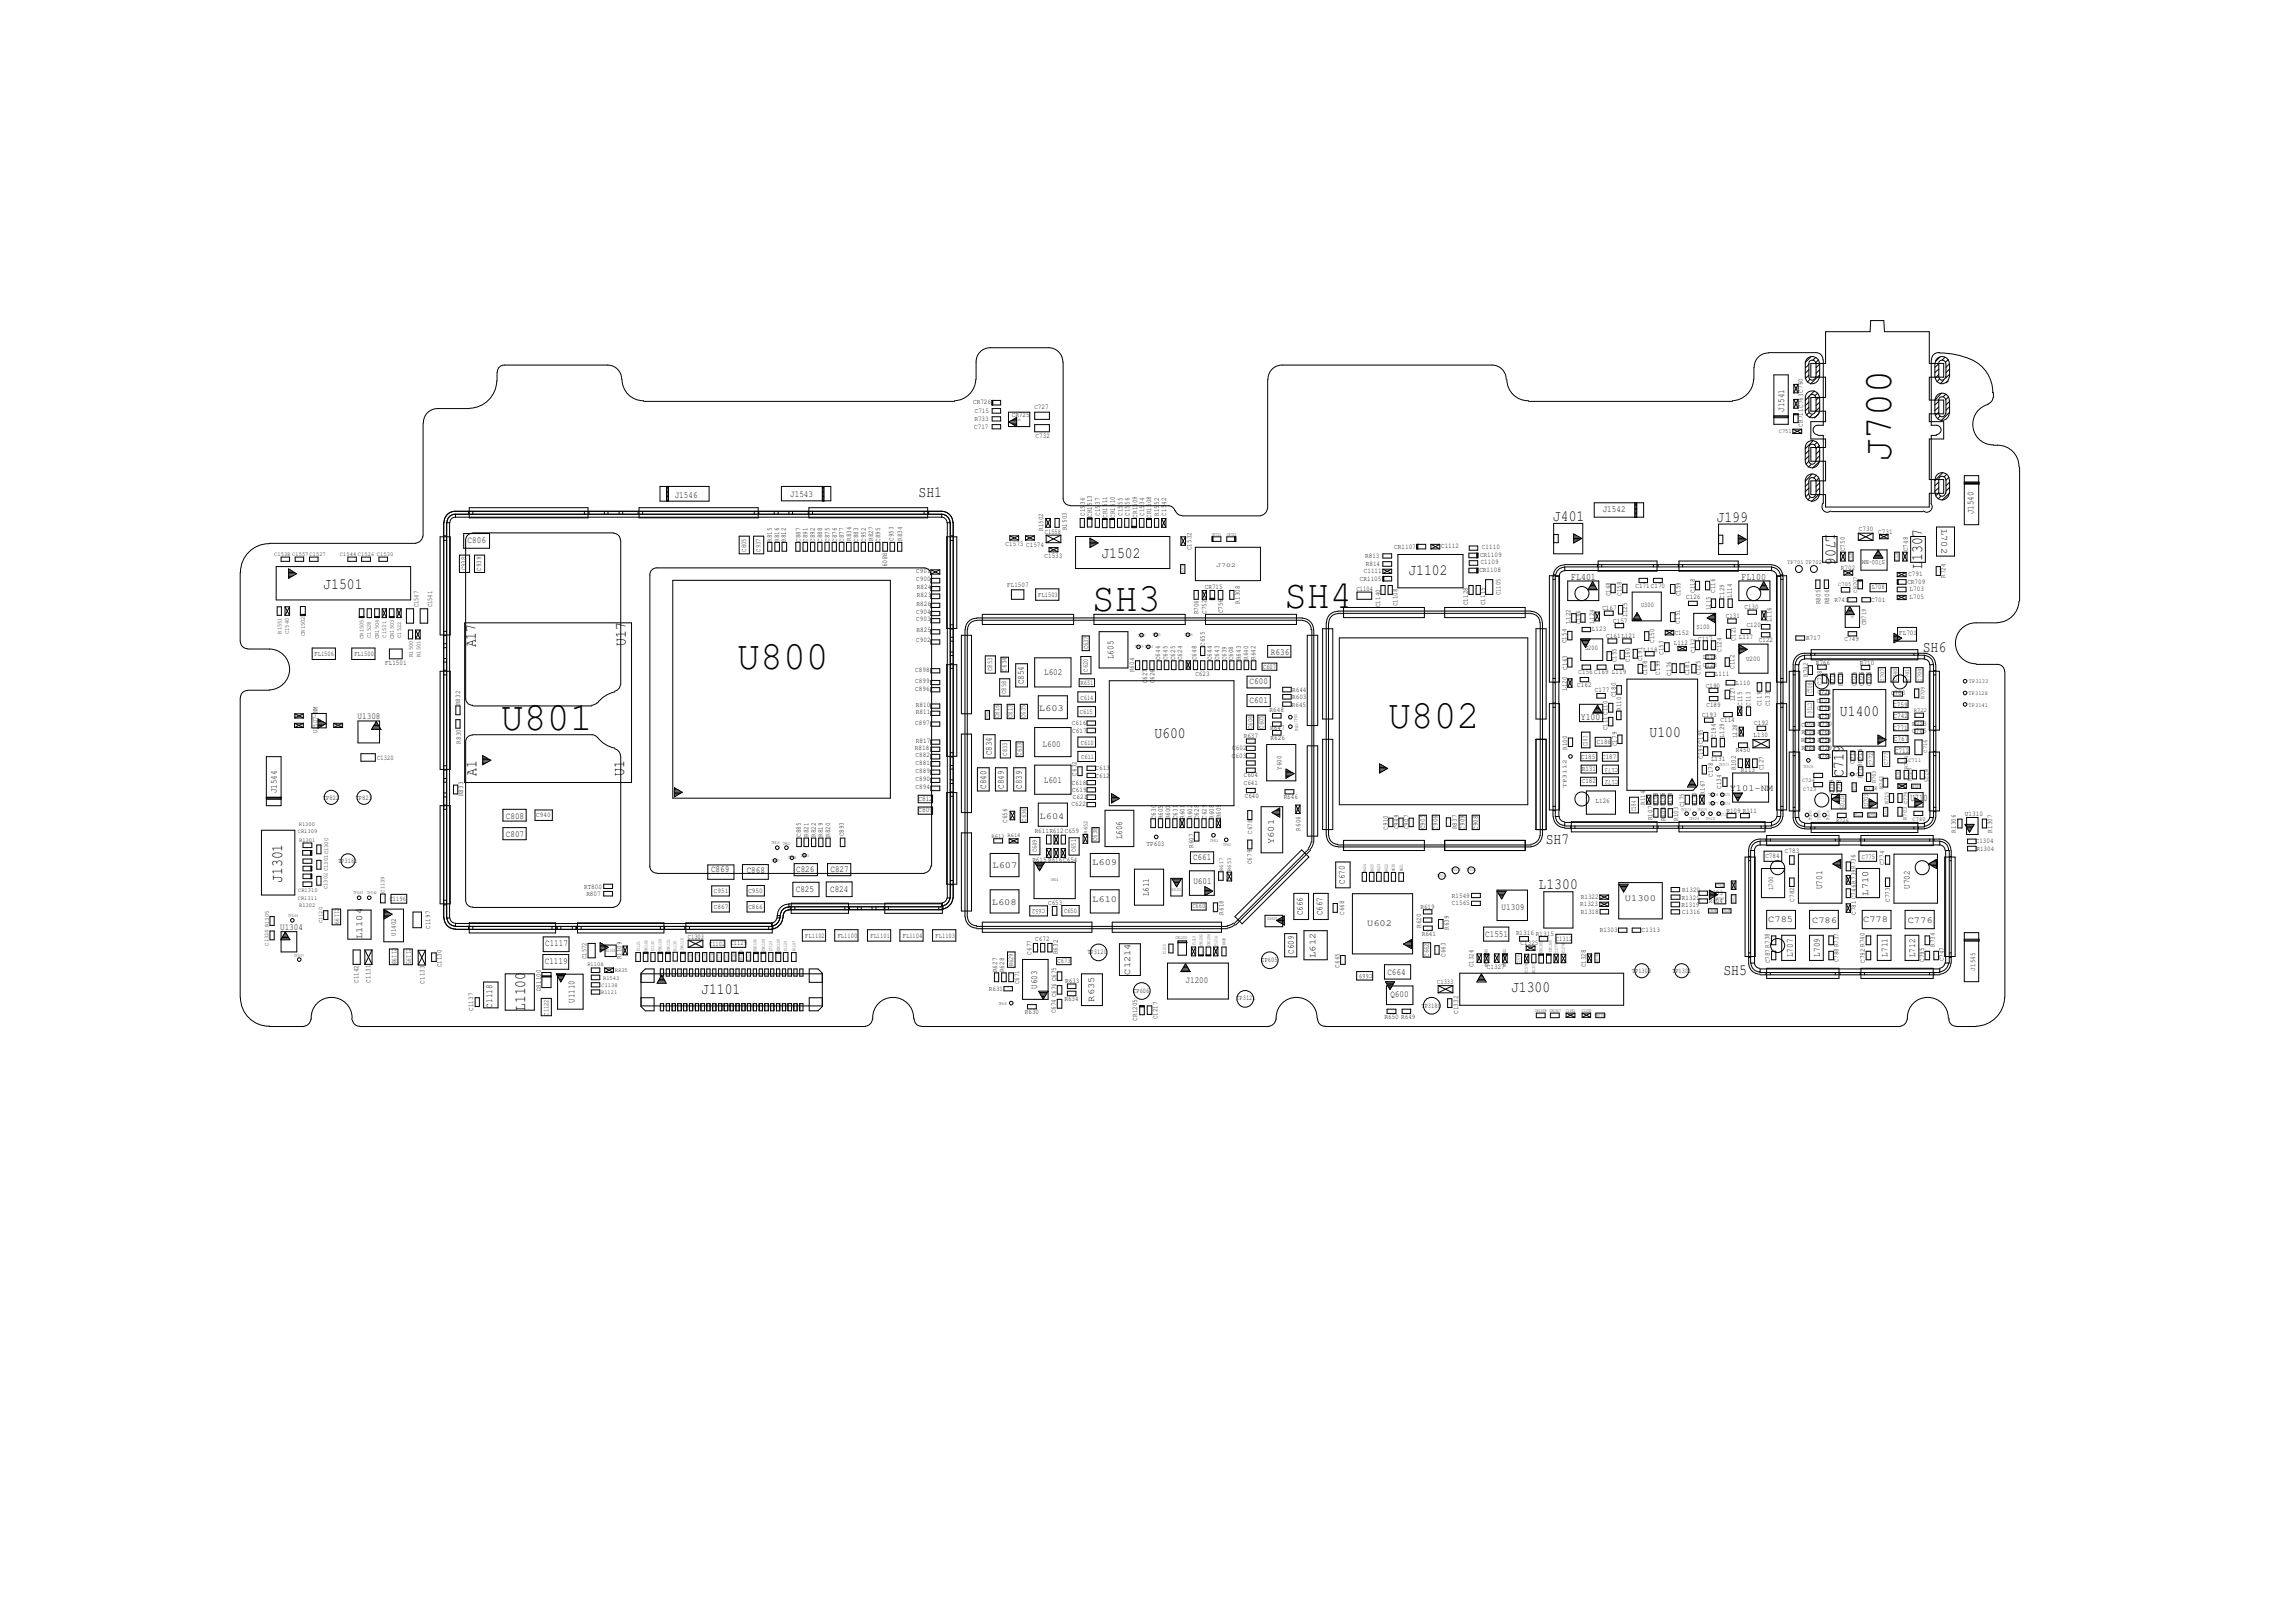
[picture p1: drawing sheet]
<svg xmlns="http://www.w3.org/2000/svg" width="297mm" height="210mm" viewBox="0 0 297 210" stroke-linecap="round" stroke-linejoin="round" font-family="sans-serif">
<defs><g id="words">
<g font-size="5.3">
<text x="244.6" y="59.7" transform="rotate(-90 244.6 59.7)">J700</text>
<text x="141.3" y="79">SH3</text>
<text x="166.1" y="78.7">SH4</text>
<text x="95.4" y="86.6">U800</text>
<text x="64.8" y="94.5">U801</text>
<text x="179.6" y="94.1">U802</text>
</g>
<g font-size="2">
<text x="118.8" y="64.3">SH1</text>
<text x="200.9" y="67.4">J401</text>
<text x="222.1" y="67.5">J199</text>
<text x="236.2" y="69" transform="rotate(90 236.2 69)">L706</text>
<text x="41.8" y="76.2">J1501</text>
<text x="142.5" y="72.2">J1502</text>
<text x="182.2" y="74.4">J1102</text>
<text x="248.7" y="73.6" transform="rotate(-90 248.7 73.6)">L1307</text>
<text x="61.6" y="83.8" transform="rotate(-90 61.6 83.8)">A17</text>
<text x="81" y="83.6" transform="rotate(-90 81 83.6)">U17</text>
<text x="248.8" y="84.4">SH6</text>
<text x="149.4" y="95.5">U600</text>
<text x="213.4" y="95.3">U100</text>
<text x="238" y="92.7">U1400</text>
<text x="61.6" y="100.4" transform="rotate(-90 61.6 100.4)">A1</text>
<text x="80.7" y="100.4" transform="rotate(-90 80.7 100.4)">U1</text>
<text x="238.5" y="100.5" transform="rotate(-90 238.5 100.5)">C719</text>
<text x="200" y="109.2">SH7</text>
<text x="36.5" y="114.3" transform="rotate(-90 36.5 114.3)">J1301</text>
<text x="199.1" y="115">L1300</text>
<text x="67.9" y="130.9" transform="rotate(-90 67.9 130.9)">L1100</text>
<text x="90.7" y="128.6">J1101</text>
<text x="195.5" y="128.4">J1300</text>
<text x="223" y="126.1">SH5</text>
</g>
<g font-size="1.3">
<text x="203.3" y="75">FL401</text>
<text x="225.3" y="75">FL100</text>
<text x="204.5" y="93.2">Y100</text>
<text x="247.2" y="103.7">U710</text>
</g>
<g font-size="1.2">
<text x="230.8" y="53.3" transform="rotate(-90 230.8 53.3)">J1541</text>
<text x="87.3" y="64.4">J1546</text>
<text x="102.2" y="64.3">J1543</text>
<text x="60.5" y="70.3">C806</text>
<text x="207.3" y="66.3">J1542</text>
<text x="251.2" y="68.5" transform="rotate(90 251.2 68.5)">L702</text>
<text x="255.3" y="66.5" transform="rotate(-90 255.3 66.5)">J1540</text>
<text x="132.5" y="88.6" transform="rotate(-90 132.5 88.6)">C854</text>
<text x="135.1" y="87.3">L602</text>
<text x="144.1" y="85.3" transform="rotate(-90 144.1 85.3)">L605</text>
<text x="161.7" y="88.5">C600</text>
<text x="164.4" y="84.8">R636</text>
<text x="46.3" y="93.1">U1308</text>
<text x="134.4" y="92">L603</text>
<text x="161.7" y="90.9">C601</text>
<text x="128.3" y="97.7" transform="rotate(-90 128.3 97.7)">C834</text>
<text x="134.9" y="96.7">L600</text>
<text x="135" y="101.3">L601</text>
<text x="35.8" y="102.7" transform="rotate(-90 35.8 102.7)">J1544</text>
<text x="65.4" y="106">C808</text>
<text x="127.6" y="102.1" transform="rotate(-90 127.6 102.1)">C840</text>
<text x="129.9" y="102.1" transform="rotate(-90 129.9 102.1)">C849</text>
<text x="132.2" y="102.1" transform="rotate(-90 132.2 102.1)">C839</text>
<text x="134.5" y="106">L604</text>
<text x="223.8" y="102.3">Y101-NM</text>
<text x="65.4" y="108.3">C807</text>
<text x="92" y="112.9">C869</text>
<text x="96.6" y="112.9">C868</text>
<text x="103" y="112.9">C826</text>
<text x="107.4" y="112.9">C827</text>
<text x="128.4" y="112.3">L607</text>
<text x="141.3" y="112">L609</text>
<text x="145.2" y="108.6" transform="rotate(-90 145.2 108.6)">L606</text>
<text x="154.3" y="111.3">C661</text>
<text x="164.8" y="109.2" transform="rotate(-90 164.8 109.2)">Y601</text>
<text x="103" y="115.4">C825</text>
<text x="107.4" y="115.4">C824</text>
<text x="128.3" y="117.1">L608</text>
<text x="141.3" y="116.7">L610</text>
<text x="148.6" y="116" transform="rotate(-90 148.6 116)">L611</text>
<text x="154.4" y="114.4">U601</text>
<text x="168.6" y="118.4" transform="rotate(-90 168.6 118.4)">C666</text>
<text x="171.1" y="118.4" transform="rotate(-90 171.1 118.4)">C667</text>
<text x="174" y="114.4" transform="rotate(-90 174 114.4)">C670</text>
<text x="176.9" y="119.9">U602</text>
<text x="194.3" y="117.8">U1309</text>
<text x="210.2" y="116.5">U1300</text>
<text x="228.8" y="119.3">C785</text>
<text x="234.4" y="119.5">C786</text>
<text x="235.8" y="115.1" transform="rotate(-90 235.8 115.1)">U701</text>
<text x="241" y="119.4">C778</text>
<text x="241.7" y="115.9" transform="rotate(-90 241.7 115.9)">L710</text>
<text x="246.8" y="119.5">C776</text>
<text x="247.1" y="115" transform="rotate(-90 247.1 115)">U702</text>
<text x="36.2" y="120.4">U1304</text>
<text x="46.9" y="121.5" transform="rotate(-90 46.9 121.5)">L1104</text>
<text x="70.5" y="124.8">C1119</text>
<text x="70.5" y="122.5">C1117</text>
<text x="167.4" y="123.4" transform="rotate(-90 167.4 123.4)">C609</text>
<text x="170.2" y="124" transform="rotate(-90 170.2 124)">L612</text>
<text x="192.2" y="121.2">C1551</text>
<text x="231.9" y="123.9" transform="rotate(-90 231.9 123.9)">L707</text>
<text x="235.4" y="123.8" transform="rotate(-90 235.4 123.8)">L709</text>
<text x="244.2" y="123.8" transform="rotate(-90 244.2 123.8)">L711</text>
<text x="247.8" y="123.9" transform="rotate(-90 247.8 123.9)">L712</text>
<text x="63.7" y="130.4" transform="rotate(-90 63.7 130.4)">C1118</text>
<text x="74.3" y="129.8" transform="rotate(-90 74.3 129.8)">U1110</text>
<text x="134.2" y="128" transform="rotate(-90 134.2 128)">U603</text>
<text x="141.6" y="129.6" transform="rotate(-90 141.6 129.6)">R635</text>
<text x="146.2" y="126.1" transform="rotate(-90 146.2 126.1)">C1214</text>
<text x="153.4" y="127.2">J1200</text>
<text x="179.5" y="126.2">C664</text>
<text x="179.9" y="129">Q600</text>
</g>
<g font-size=".9">
<text x="125.9" y="52.3">CR726</text>
<text x="126.1" y="53.5">C715</text>
<text x="133.8" y="53">C727</text>
<text x="126" y="55.5">C717</text>
<text x="126.1" y="54.5">R733</text>
<text x="130.9" y="54">CR725</text>
<text x="134" y="56.6">C732</text>
<text x="233.3" y="55.2" transform="rotate(-90 233.3 55.2)">CR711C763C760</text>
<text x="96.5" y="71.4" transform="rotate(-90 96.5 71.4)">C805</text>
<text x="98.4" y="71.4" transform="rotate(-90 98.4 71.4)">C937</text>
<text x="99.9" y="70.1" transform="rotate(-90 99.9 70.1)">R815</text>
<text x="100.8" y="70.1" transform="rotate(-90 100.8 70.1)">R816</text>
<text x="101.7" y="70.1" transform="rotate(-90 101.7 70.1)">R812</text>
<text x="103.5" y="70.1" transform="rotate(-90 103.5 70.1)">C887</text>
<text x="104.5" y="70.1" transform="rotate(-90 104.5 70.1)">C891</text>
<text x="105.4" y="70.1" transform="rotate(-90 105.4 70.1)">C892</text>
<text x="106.4" y="70.1" transform="rotate(-90 106.4 70.1)">C888</text>
<text x="107.3" y="70.1" transform="rotate(-90 107.3 70.1)">C875</text>
<text x="108.2" y="70.1" transform="rotate(-90 108.2 70.1)">C876</text>
<text x="109.2" y="70.1" transform="rotate(-90 109.2 70.1)">C877</text>
<text x="110.1" y="70" transform="rotate(-90 110.1 70)">R836</text>
<text x="111" y="70.1" transform="rotate(-90 111 70.1)">C883</text>
<text x="112" y="70.1" transform="rotate(-90 112 70.1)">C952</text>
<text x="112.9" y="70" transform="rotate(-90 112.9 70)">R827</text>
<text x="113.9" y="70.1" transform="rotate(-90 113.9 70.1)">C895</text>
<text x="114.2" y="71.5" transform="rotate(90 114.2 71.5)">R809</text>
<text x="115.6" y="70" transform="rotate(-90 115.6 70)">C953</text>
<text x="116.7" y="70" transform="rotate(-90 116.7 70)">R834</text>
<text x="130.1" y="70.7">C1573 C1574</text>
<text x="135" y="68.7" transform="rotate(-90 135 68.7)">R1502</text>
<text x="135.2" y="69.1">C1558</text>
<text x="138" y="68.6" transform="rotate(-90 138 68.6)">R1503</text>
<text x="140.3" y="66.8" transform="rotate(-90 140.3 66.8)">C1536</text>
<text x="141.3" y="66.9" transform="rotate(-90 141.3 66.9)">CR1513</text>
<text x="142.3" y="66.8" transform="rotate(-90 142.3 66.8)">C1537</text>
<text x="143.3" y="67" transform="rotate(-90 143.3 67)">CR1511</text>
<text x="144.2" y="67" transform="rotate(-90 144.2 67)">CR1510</text>
<text x="145.2" y="66.8" transform="rotate(-90 145.2 66.8)">C1555</text>
<text x="146.1" y="66.8" transform="rotate(-90 146.1 66.8)">C1556</text>
<text x="147.1" y="67" transform="rotate(-90 147.1 67)">CR1509</text>
<text x="148" y="66.8" transform="rotate(-90 148 66.8)">C1534</text>
<text x="148.9" y="67" transform="rotate(-90 148.9 67)">CR1508</text>
<text x="149.9" y="66.8" transform="rotate(-90 149.9 66.8)">R1552</text>
<text x="150.9" y="66.7" transform="rotate(-90 150.9 66.7)">C1542</text>
<text x="154.1" y="71.2" transform="rotate(-90 154.1 71.2)">C1532</text>
<text x="180.4" y="71">CR1107</text>
<text x="186.4" y="70.9">C1112</text>
<text x="191.7" y="71">C1110</text>
<text x="238.7" y="71.3" transform="rotate(-90 238.7 71.3)">C750</text>
<text x="240.5" y="68.7">C730</text>
<text x="243" y="69.1">C731</text>
<text x="246.8" y="71.3" transform="rotate(-90 246.8 71.3)">C748</text>
<text x="60.3" y="73.8" transform="rotate(-90 60.3 73.8)">C938</text>
<text x="62.2" y="73.9" transform="rotate(-90 62.2 73.9)">C939</text>
<text x="118.5" y="75.2">C900</text>
<text x="118.5" y="74.2">C901</text>
<text x="118.6" y="77.2">R823</text>
<text x="118.6" y="76.2">R824</text>
<text x="130.3" y="76">FL1507</text>
<text x="134.3" y="77.2">FL1503</text>
<text x="135.1" y="72.3">C1533</text>
<text x="155.9" y="76.3">CR715</text>
<text x="175.5" y="76.5">C1104</text>
<text x="175.9" y="75.1">CR1105</text>
<text x="176.4" y="74.2">C1111</text>
<text x="176.6" y="72.2">R813</text>
<text x="176.7" y="73.2">R814</text>
<text x="191.4" y="74">CR1108</text>
<text x="191.5" y="72.1">CR1109</text>
<text x="191.6" y="73">C1109</text>
<text x="194.1" y="77" transform="rotate(-90 194.1 77)">C1105</text>
<text x="208.4" y="77.2" transform="rotate(-90 208.4 77.2)">C168</text>
<text x="209.8" y="77.1" transform="rotate(-90 209.8 77.1)">C158</text>
<text x="211.6" y="76.1">C171C170</text>
<text x="217.4" y="77.2" transform="rotate(-90 217.4 77.2)">C159</text>
<text x="218.1" y="77.6">C126</text>
<text x="219.2" y="76.8" transform="rotate(-90 219.2 76.8)">C118</text>
<text x="221.9" y="76.7" transform="rotate(-90 221.9 76.7)">C116</text>
<text x="223.1" y="77.5" transform="rotate(-90 223.1 77.5)">C129</text>
<text x="224.1" y="77.4" transform="rotate(-90 224.1 77.4)">L114</text>
<text x="237.3" y="77.9">R741</text>
<text x="238.2" y="73.7">R702</text>
<text x="242.1" y="77.9">C701</text>
<text x="242.1" y="76.2">L708</text>
<text x="243.9" y="72.4" transform="rotate(180 243.9 72.4)">S700-NM</text>
<text x="246.8" y="75.6">CR709</text>
<text x="246.9" y="74.5">C791</text>
<text x="247.1" y="76.5">L703</text>
<text x="247.1" y="77.6">L705</text>
<text x="251.7" y="74.8" transform="rotate(-90 251.7 74.8)">R724</text>
<text x="54.1" y="78.6" transform="rotate(-90 54.1 78.6)">C1547</text>
<text x="55.9" y="78.6" transform="rotate(-90 55.9 78.6)">C1541</text>
<text x="118.5" y="83.1">C902</text>
<text x="118.5" y="80.4">C903</text>
<text x="118.5" y="79.5">C904</text>
<text x="118.6" y="81.8">R825</text>
<text x="118.6" y="78.4">R826</text>
<text x="155.1" y="79.5" transform="rotate(-90 155.1 79.5)">R706</text>
<text x="155.9" y="83.6" transform="rotate(-90 155.9 83.6)">C655</text>
<text x="156.1" y="79.5" transform="rotate(-90 156.1 79.5)">C752</text>
<text x="158.2" y="79.4" transform="rotate(-90 158.2 79.4)">C756</text>
<text x="160.4" y="78.1" transform="rotate(-90 160.4 78.1)">R1308</text>
<text x="178.6" y="78.6" transform="rotate(-90 178.6 78.6)">C1140</text>
<text x="180.8" y="78.5" transform="rotate(-90 180.8 78.5)">C1108</text>
<text x="189.9" y="78.3" transform="rotate(-90 189.9 78.3)">C1128</text>
<text x="192.2" y="78.3" transform="rotate(-90 192.2 78.3)">C1115</text>
<text x="202.6" y="83.2" transform="rotate(-90 202.6 83.2)">C154</text>
<text x="203.2" y="80.7" transform="rotate(-90 203.2 80.7)">L122</text>
<text x="204.5" y="80.8" transform="rotate(-90 204.5 80.8)">C166</text>
<text x="206" y="81.7">L123</text>
<text x="206.2" y="80.7" transform="rotate(-90 206.2 80.7)">L124</text>
<text x="207.3" y="79">C167</text>
<text x="207.8" y="82.5">C161L121</text>
<text x="208.7" y="80.6">C157</text>
<text x="210.5" y="79.8" transform="rotate(-90 210.5 79.8)">L125</text>
<text x="212.3" y="78.5">U300</text>
<text x="214" y="83.2" transform="rotate(-90 214 83.2)">C150</text>
<text x="216.5" y="83.5">L112</text>
<text x="216.7" y="82.1">C152</text>
<text x="217.3" y="80.7" transform="rotate(-90 217.3 80.7)">C151</text>
<text x="219.5" y="81.4">S100</text>
<text x="219.7" y="82.9">C117</text>
<text x="221.3" y="79" transform="rotate(-90 221.3 79)">L115</text>
<text x="223.3" y="79.9">C131</text>
<text x="224.5" y="82.9" transform="rotate(-90 224.5 82.9)">C121</text>
<text x="225" y="82.7">L117</text>
<text x="225.7" y="78.9">C130</text>
<text x="226" y="81.2">C120</text>
<text x="227.5" y="83.1">C122</text>
<text x="229.2" y="80.4" transform="rotate(-90 229.2 80.4)">L116</text>
<text x="233.7" y="82.8">R717</text>
<text x="235.5" y="78.2" transform="rotate(-90 235.5 78.2)">R805</text>
<text x="236.6" y="78.2" transform="rotate(-90 236.6 78.2)">R806</text>
<text x="238.6" y="83">C749</text>
<text x="241.4" y="80.9" transform="rotate(-90 241.4 80.9)">CR719</text>
<text x="245.7" y="82.1">FL701</text>
<text x="40.7" y="84.8">FL1506</text>
<text x="45.8" y="84.8">FL1500</text>
<text x="49.8" y="86.1">FL1501</text>
<text x="118.4" y="89.4">C896</text>
<text x="118.4" y="88.4">C899</text>
<text x="118.4" y="86.9">C898</text>
<text x="128.4" y="86.8" transform="rotate(-90 128.4 86.8)">C853</text>
<text x="130.2" y="89.8" transform="rotate(-90 130.2 89.8)">C858</text>
<text x="130.2" y="86.9" transform="rotate(-90 130.2 86.9)">C634</text>
<text x="139.8" y="88.6">R651</text>
<text x="140.7" y="86.9" transform="rotate(-90 140.7 86.9)">C620</text>
<text x="140.8" y="84" transform="rotate(-90 140.8 84)">C637</text>
<text x="146.7" y="87" transform="rotate(-90 146.7 87)">R604</text>
<text x="148.4" y="88.4" transform="rotate(-90 148.4 88.4)">C627</text>
<text x="149.4" y="88.4" transform="rotate(-90 149.4 88.4)">C626</text>
<text x="150.1" y="85.4" transform="rotate(-90 150.1 85.4)">C646</text>
<text x="151" y="85.4" transform="rotate(-90 151 85.4)">C645</text>
<text x="152" y="85.4" transform="rotate(-90 152 85.4)">C625</text>
<text x="153" y="85.4" transform="rotate(-90 153 85.4)">C624</text>
<text x="154.6" y="87.4">C623</text>
<text x="154.8" y="85.4" transform="rotate(-90 154.8 85.4)">C648</text>
<text x="156.8" y="85.4" transform="rotate(-90 156.8 85.4)">C644</text>
<text x="157.7" y="85.4" transform="rotate(-90 157.7 85.4)">C643</text>
<text x="158.7" y="85.5" transform="rotate(-90 158.7 85.5)">C639</text>
<text x="159.6" y="85.5" transform="rotate(-90 159.6 85.5)">C608</text>
<text x="160.5" y="85.4" transform="rotate(-90 160.5 85.4)">R643</text>
<text x="161.5" y="85.4" transform="rotate(-90 161.5 85.4)">R640</text>
<text x="162.4" y="85.4" transform="rotate(-90 162.4 85.4)">R642</text>
<text x="163.4" y="86.5">C607</text>
<text x="167.2" y="89.5">R644</text>
<text x="202.7" y="89.4" transform="rotate(-90 202.7 89.4)">L120</text>
<text x="202.7" y="86.7" transform="rotate(-90 202.7 86.7)">C163</text>
<text x="204" y="88.9">C162</text>
<text x="204.2" y="87.2">C156 C169 L119</text>
<text x="205.1" y="84.1">S200</text>
<text x="206.3" y="89.6">C177</text>
<text x="209.1" y="85.7" transform="rotate(-90 209.1 85.7)">C155</text>
<text x="210.9" y="85.6" transform="rotate(-90 210.9 85.6)">C160</text>
<text x="212.5" y="85.6" transform="rotate(-90 212.5 85.6)">C191</text>
<text x="212.6" y="84.3">L118</text>
<text x="213.1" y="87.4" transform="rotate(-90 213.1 87.4)">C188</text>
<text x="214.8" y="87.3" transform="rotate(-90 214.8 87.3)">C199</text>
<text x="215.2" y="84.8" transform="rotate(-90 215.2 84.8)">C153</text>
<text x="216.2" y="87.4" transform="rotate(-90 216.2 87.4)">C176</text>
<text x="218.5" y="87.4" transform="rotate(-90 218.5 87.4)">C181</text>
<text x="219.3" y="84.5" transform="rotate(-90 219.3 84.5)">C132</text>
<text x="220" y="87.3" transform="rotate(-90 220 87.3)">C125</text>
<text x="220.3" y="86.4">C123</text>
<text x="220.3" y="85.3">L113</text>
<text x="220.7" y="89">C190</text>
<text x="221.9" y="87.5">L111</text>
<text x="222.7" y="84.4" transform="rotate(-90 222.7 84.4)">C124</text>
<text x="224.4" y="86.6" transform="rotate(-90 224.4 86.6)">C112</text>
<text x="224.6" y="88.6">L110</text>
<text x="225.9" y="85.6">U200</text>
<text x="233.9" y="87.6" transform="rotate(-90 233.9 87.6)">R742</text>
<text x="234.4" y="89.7" transform="rotate(-90 234.4 89.7)">C708</text>
<text x="234.9" y="86">R766</text>
<text x="235.1" y="89.8">C721</text>
<text x="235.7" y="88.6" transform="rotate(-90 235.7 88.6)">C728</text>
<text x="237.3" y="88.7" transform="rotate(-90 237.3 88.7)">R711</text>
<text x="238.4" y="88.7" transform="rotate(-90 238.4 88.7)">R714</text>
<text x="240.2" y="88.8" transform="rotate(-90 240.2 88.8)">C725</text>
<text x="240.6" y="86.1">R710</text>
<text x="241.1" y="88.8" transform="rotate(-90 241.1 88.8)">C726</text>
<text x="242.1" y="88.7" transform="rotate(-90 242.1 88.7)">C706</text>
<text x="41.1" y="94.9" transform="rotate(-90 41.1 94.9)">U1507-NM</text>
<text x="59.5" y="91.3" transform="rotate(-90 59.5 91.3)">R832</text>
<text x="118.4" y="93.8">C897</text>
<text x="118.5" y="92.4">R811</text>
<text x="118.5" y="91.5">R810</text>
<text x="129.3" y="92.9" transform="rotate(-90 129.3 92.9)">C816</text>
<text x="131" y="92.9" transform="rotate(-90 131 92.9)">C813</text>
<text x="132.7" y="92.9" transform="rotate(-90 132.7 92.9)">C635</text>
<text x="138.7" y="93.8">C616</text>
<text x="138.7" y="94.8">C617</text>
<text x="139.7" y="92.4">C615</text>
<text x="139.8" y="90.6">C614</text>
<text x="160.9" y="95.5">R637</text>
<text x="162.1" y="94.3" transform="rotate(-90 162.1 94.3)">C606</text>
<text x="163.4" y="94.3" transform="rotate(-90 163.4 94.3)">C605</text>
<text x="164.3" y="92.2">R648</text>
<text x="164.3" y="94.5">R647</text>
<text x="164.4" y="95.8">R626</text>
<text x="167.1" y="91.4">R645</text>
<text x="167.2" y="90.5">R603</text>
<text x="208" y="94.5" transform="rotate(-90 208 94.5)">C111 C110</text>
<text x="209" y="90.2" transform="rotate(-90 209 90.2)">C180</text>
<text x="209.7" y="92" transform="rotate(-90 209.7 92)">R110</text>
<text x="220.2" y="92.8">C193</text>
<text x="220.8" y="91.4">C189</text>
<text x="222" y="95.5" transform="rotate(-90 222 95.5)">C194</text>
<text x="222.6" y="93.4">C114</text>
<text x="223.1" y="95.5" transform="rotate(-90 223.1 95.5)">L129</text>
<text x="224.5" y="90.8" transform="rotate(-90 224.5 90.8)">L127</text>
<text x="224.7" y="95.5" transform="rotate(-90 224.7 95.5)">L128</text>
<text x="225.4" y="91.4" transform="rotate(-90 225.4 91.4)">C115</text>
<text x="226.5" y="91.4" transform="rotate(-90 226.5 91.4)">C113</text>
<text x="226.9" y="95.4">L130</text>
<text x="226.9" y="93.9">C192</text>
<text x="227.9" y="91.4" transform="rotate(-90 227.9 91.4)">C119</text>
<text x="229" y="91.4" transform="rotate(-90 229 91.4)">C133</text>
<text x="233" y="94">C709 R730</text>
<text x="233" y="95">R708 R765</text>
<text x="233.9" y="91" transform="rotate(90 233.9 91)">C710</text>
<text x="235" y="90.9">C722</text>
<text x="235.1" y="91.9">C758</text>
<text x="235.1" y="93">R757</text>
<text x="244.6" y="90">C703</text>
<text x="244.9" y="94.4">C771</text>
<text x="244.9" y="91.4">C759</text>
<text x="245" y="92.9">C742</text>
<text x="245" y="95.8">C767</text>
<text x="247.4" y="94.9">C765</text>
<text x="247.4" y="93.9">R723</text>
<text x="48.8" y="98.3">C1320</text>
<text x="59.6" y="96.2" transform="rotate(-90 59.6 96.2)">R830</text>
<text x="118.4" y="97.1">R818</text>
<text x="118.4" y="99">C881</text>
<text x="118.4" y="100">C889</text>
<text x="118.4" y="101.1">C890</text>
<text x="118.4" y="98">C882</text>
<text x="118.5" y="96.2">R817</text>
<text x="130.3" y="97.8" transform="rotate(-90 130.3 97.8)">C833</text>
<text x="132.2" y="97.8" transform="rotate(-90 132.2 97.8)">C633</text>
<text x="138.7" y="101.6">C618</text>
<text x="139.3" y="100.4" transform="rotate(-90 139.3 100.4)">C632</text>
<text x="139.8" y="96.4">C610</text>
<text x="139.9" y="98.2">C611</text>
<text x="141.7" y="100.6">C612</text>
<text x="141.7" y="99.7">C613</text>
<text x="159.4" y="98">C603</text>
<text x="159.4" y="97.1">C602</text>
<text x="160.9" y="100.6">C604</text>
<text x="160.9" y="101.6">C641</text>
<text x="165.8" y="99.6" transform="rotate(-90 165.8 99.6)">Y600</text>
<text x="202.7" y="97" transform="rotate(-90 202.7 97)">R100</text>
<text x="204.6" y="98.2">C185</text>
<text x="204.6" y="99.8">R131</text>
<text x="204.6" y="101.4">C182</text>
<text x="205.4" y="96.6" transform="rotate(-90 205.4 96.6)">C183</text>
<text x="206.6" y="96.2">C186</text>
<text x="207.3" y="98.2">C187</text>
<text x="209.2" y="96.6" transform="rotate(-90 209.2 96.6)">C179</text>
<text x="209.3" y="99.4" transform="rotate(180 209.3 99.4)">C173</text>
<text x="209.3" y="100.9" transform="rotate(180 209.3 100.9)">C172</text>
<text x="220.3" y="98.2" transform="rotate(-90 220.3 98.2)">C196C195</text>
<text x="221.4" y="98.4">L131</text>
<text x="221.6" y="100.5" transform="rotate(-90 221.6 100.5)">C178</text>
<text x="224.6" y="97.4">R450</text>
<text x="224.6" y="99.7" transform="rotate(-90 224.6 99.7)">R102</text>
<text x="225.2" y="99.9">R113</text>
<text x="228.1" y="99.7" transform="rotate(-90 228.1 99.7)">C127</text>
<text x="233" y="96.1">R759 R758</text>
<text x="233" y="97.1">R760 R729</text>
<text x="235.2" y="98.1">R761</text>
<text x="239.9" y="98.8" transform="rotate(-90 239.9 98.8)">C718</text>
<text x="240.9" y="100.7" transform="rotate(-90 240.9 100.7)">R719R716</text>
<text x="245.2" y="97.4">C712</text>
<text x="41.8" y="103.5">TP822</text>
<text x="46" y="103.5">TP823</text>
<text x="59.9" y="103" transform="rotate(-90 59.9 103)">R833</text>
<text x="69.4" y="105.7">C940</text>
<text x="118.4" y="102.2">C894</text>
<text x="118.8" y="105.1">C809</text>
<text x="118.8" y="103.6">C812</text>
<text x="130.3" y="106.5" transform="rotate(-90 130.3 106.5)">C656</text>
<text x="132.8" y="106.3" transform="rotate(-90 132.8 106.3)">C636</text>
<text x="133.9" y="107.8">R611R612C659</text>
<text x="138.6" y="104.4">C622</text>
<text x="138.7" y="102.5">C619</text>
<text x="138.8" y="103.4">C621</text>
<text x="149.5" y="106" transform="rotate(-90 149.5 106)">C630</text>
<text x="150.5" y="106" transform="rotate(-90 150.5 106)">R605</text>
<text x="151.4" y="106" transform="rotate(-90 151.4 106)">R600</text>
<text x="152.3" y="106" transform="rotate(-90 152.3 106)">C631</text>
<text x="153.2" y="106" transform="rotate(-90 153.2 106)">R601</text>
<text x="154.2" y="106" transform="rotate(-90 154.2 106)">R602</text>
<text x="155.1" y="106" transform="rotate(-90 155.1 106)">C628</text>
<text x="156.1" y="106" transform="rotate(-90 156.1 106)">C629</text>
<text x="157.1" y="106" transform="rotate(-90 157.1 106)">R608</text>
<text x="157.9" y="105.9" transform="rotate(-90 157.9 105.9)">R609</text>
<text x="161" y="103.3">C640</text>
<text x="162" y="107.9" transform="rotate(-90 162 107.9)">C678</text>
<text x="166.1" y="103.4">R646</text>
<text x="168.2" y="107.5" transform="rotate(-90 168.2 107.5)">R606</text>
<text x="179.5" y="107.4" transform="rotate(-90 179.5 107.4)">C910</text>
<text x="180.9" y="107.3" transform="rotate(-90 180.9 107.3)">C949</text>
<text x="182.2" y="107.3" transform="rotate(-90 182.2 107.3)">C907</text>
<text x="184.3" y="107.3" transform="rotate(-90 184.3 107.3)">C905</text>
<text x="186" y="107.4" transform="rotate(-90 186 107.4)">C906</text>
<text x="188.5" y="107.3" transform="rotate(-90 188.5 107.3)">R837</text>
<text x="189.5" y="107.4" transform="rotate(-90 189.5 107.4)">C909</text>
<text x="191.2" y="107.4" transform="rotate(-90 191.2 107.4)">C908</text>
<text x="206.4" y="104">L126</text>
<text x="211.6" y="105" transform="rotate(-90 211.6 105)">C184</text>
<text x="212.9" y="104.1" transform="rotate(-90 212.9 104.1)">R114</text>
<text x="213.8" y="106.1" transform="rotate(-90 213.8 106.1)">R107</text>
<text x="214.5" y="104.4" transform="rotate(-90 214.5 104.4)">R108</text>
<text x="215.5" y="106.3" transform="rotate(-90 215.5 106.3)">R105R106</text>
<text x="216.3" y="104.4" transform="rotate(-90 216.3 104.4)">R104</text>
<text x="217.1" y="106.2" transform="rotate(-90 217.1 106.2)">R103</text>
<text x="217.9" y="104.5" transform="rotate(-90 217.9 104.5)">C175</text>
<text x="219.5" y="104.4" transform="rotate(-90 219.5 104.4)">R130</text>
<text x="220.6" y="102.8" transform="rotate(-90 220.6 102.8)">R167</text>
<text x="222.7" y="102.1" transform="rotate(-90 222.7 102.1)">C134</text>
<text x="223.4" y="105.2">R109 R111</text>
<text x="237.2" y="102.7" transform="rotate(-90 237.2 102.7)">C739</text>
<text x="238.1" y="103" transform="rotate(90 238.1 103)">U705</text>
<text x="238.2" y="102.7" transform="rotate(-90 238.2 102.7)">C738</text>
<text x="241.7" y="104.4" transform="rotate(-90 241.7 104.4)">U703</text>
<text x="253" y="107.7" transform="rotate(-90 253 107.7)">R1306</text>
<text x="254.2" y="105.6">U1310</text>
<text x="257.7" y="107.7" transform="rotate(-90 257.7 107.7)">R1307</text>
<text x="43.7" y="111.7">TP3181</text>
<text x="103.6" y="108.3" transform="rotate(-90 103.6 108.3)">C885</text>
<text x="104.6" y="108.3" transform="rotate(-90 104.6 108.3)">R821</text>
<text x="105.5" y="108.3" transform="rotate(-90 105.5 108.3)">R822</text>
<text x="106.5" y="108.3" transform="rotate(-90 106.5 108.3)">R819</text>
<text x="107.4" y="108.3" transform="rotate(-90 107.4 108.3)">R820</text>
<text x="109.2" y="108.2" transform="rotate(-90 109.2 108.2)">C893</text>
<text x="133.6" y="111.5">R615 R616C654</text>
<text x="134.2" y="110.3" transform="rotate(-90 134.2 110.3)">C649</text>
<text x="139.2" y="110.3" transform="rotate(-90 139.2 110.3)">C651</text>
<text x="141.9" y="108.8" transform="rotate(-90 141.9 108.8)">C638</text>
<text x="148.3" y="109.4">TP603</text>
<text x="154.4" y="109.7" transform="rotate(-90 154.4 109.7)">R607</text>
<text x="162" y="111.8" transform="rotate(-90 162 111.8)">C679</text>
<text x="228.4" y="111.1">C784</text>
<text x="230.9" y="110.4">C783</text>
<text x="240.9" y="111.2">C775</text>
<text x="243.8" y="112" transform="rotate(-90 243.8 112)">C774</text>
<text x="255.6" y="109.1">C1304</text>
<text x="255.7" y="110.1">R1304</text>
<text x="43.3" y="117.5" transform="rotate(90 43.3 117.5)">C1199</text>
<text x="50.4" y="116.5">C1196</text>
<text x="75.6" y="115">RT800</text>
<text x="75.9" y="116">R807</text>
<text x="92.4" y="117.6">C867</text>
<text x="92.4" y="115.6">C951</text>
<text x="96.8" y="117.6">C866</text>
<text x="96.8" y="115.6">C950</text>
<text x="135.2" y="117.6" transform="rotate(180 135.2 117.6)">C652</text>
<text x="135.6" y="117.2">C653</text>
<text x="137.7" y="118.1">C650</text>
<text x="154.3" y="117.5">C660</text>
<text x="158.3" y="118.4" transform="rotate(-90 158.3 118.4)">R618</text>
<text x="173.9" y="118.4" transform="rotate(-90 173.9 118.4)">C668</text>
<text x="183.8" y="117.6">R619</text>
<text x="187.8" y="117.2">C1565</text>
<text x="187.8" y="116.2">R1549</text>
<text x="204.4" y="117.2">R1323</text>
<text x="204.5" y="118.2">R1318</text>
<text x="204.5" y="116.3">R1322</text>
<text x="217.6" y="117.4">R1319</text>
<text x="217.6" y="116.4">R1321</text>
<text x="217.6" y="118.3">C1316</text>
<text x="217.6" y="115.4">R1320</text>
<text x="221.1" y="115.8">R803</text>
<text x="221.1" y="116.8">R804</text>
<text x="229.4" y="115.2" transform="rotate(-90 229.4 115.2)">L700</text>
<text x="232.1" y="116.7" transform="rotate(-90 232.1 116.7)">C782</text>
<text x="240.1" y="118.4" transform="rotate(-90 240.1 118.4)">C781 C746 R739R736</text>
<text x="244.5" y="116.7" transform="rotate(-90 244.5 116.7)">C773</text>
<text x="50.7" y="122.7" transform="rotate(90 50.7 122.7)">C1198</text>
<text x="51.2" y="121.1" transform="rotate(-90 51.2 121.1)">U1402</text>
<text x="52.6" y="122.7" transform="rotate(90 52.6 122.7)">C1195</text>
<text x="55.7" y="120.2" transform="rotate(-90 55.7 120.2)">C1197</text>
<text x="57.1" y="125.2" transform="rotate(-90 57.1 125.2)">C1130</text>
<text x="75.9" y="124.1" transform="rotate(-90 75.9 124.1)">C1572</text>
<text x="80.4" y="124.2" transform="rotate(-90 80.4 124.2)">R1109</text>
<text x="89" y="121.5">C1303</text>
<text x="91.7" y="122.4">C1102</text>
<text x="94.5" y="122.3">C1129</text>
<text x="104.2" y="121.4">FL1102</text>
<text x="108.4" y="121.4">FL1100</text>
<text x="112.6" y="121.4">FL1101</text>
<text x="116.8" y="121.4">FL1104</text>
<text x="121" y="121.4">FL1103</text>
<text x="129" y="125.8" transform="rotate(-90 129 125.8)">R627</text>
<text x="129.9" y="125.8" transform="rotate(-90 129.9 125.8)">R628</text>
<text x="131.1" y="125.1" transform="rotate(-90 131.1 125.1)">R629</text>
<text x="133.4" y="123.5" transform="rotate(-90 133.4 123.5)">C677</text>
<text x="133.9" y="121.8">C672</text>
<text x="136.8" y="124.6">C673</text>
<text x="136.9" y="123.5" transform="rotate(-90 136.9 123.5)">R632</text>
<text x="140.7" y="123.5">TP3120</text>
<text x="163.2" y="124.5">TP605</text>
<text x="173.3" y="125.2" transform="rotate(-90 173.3 125.2)">C665</text>
<text x="183.9" y="120.1" transform="rotate(-90 183.9 120.1)">R620</text>
<text x="183.9" y="121.2">R641</text>
<text x="184.9" y="123.8" transform="rotate(-90 184.9 123.8)">C662</text>
<text x="187" y="123.8" transform="rotate(-90 187 123.8)">C663</text>
<text x="187.5" y="120.4" transform="rotate(-90 187.5 120.4)">R639</text>
<text x="190.6" y="125.2" transform="rotate(-90 190.6 125.2)">C1326</text>
<text x="192.4" y="125.4">C1327</text>
<text x="196.1" y="121">R1316 R1315</text>
<text x="196.7" y="122.3">C1325</text>
<text x="201.3" y="121.8">C1312</text>
<text x="205.1" y="125.2" transform="rotate(-90 205.1 125.2)">C1328</text>
<text x="207" y="120.6">R1303</text>
<text x="211.1" y="125.9">TP1300</text>
<text x="212.4" y="120.6">C1313</text>
<text x="216.3" y="125.9">TP1301</text>
<text x="229" y="124.7" transform="rotate(-90 229 124.7)">C787 R738</text>
<text x="237.9" y="124.5" transform="rotate(-90 237.9 124.5)">C788R737</text>
<text x="241.3" y="124.6" transform="rotate(-90 241.3 124.6)">C792 R740</text>
<text x="248.9" y="124.5" transform="rotate(-90 248.9 124.5)">C795</text>
<text x="250.3" y="122.6" transform="rotate(-90 250.3 122.6)">R734</text>
<text x="251.5" y="124.4" transform="rotate(-90 251.5 124.4)">C747</text>
<text x="255.5" y="125.6" transform="rotate(-90 255.5 125.6)">J1545</text>
<text x="46.4" y="127.2" transform="rotate(-90 46.4 127.2)">C1142</text>
<text x="47.9" y="127.2" transform="rotate(-90 47.9 127.2)">C1131</text>
<text x="54.9" y="127.3" transform="rotate(-90 54.9 127.3)">C1133</text>
<text x="61.2" y="130.8" transform="rotate(-90 61.2 130.8)">C1137</text>
<text x="70" y="128.3" transform="rotate(-90 70 128.3)">DS1100</text>
<text x="71" y="131.4" transform="rotate(-90 71 131.4)">C1122</text>
<text x="127.9" y="128.2">R631</text>
<text x="131.9" y="127.4" transform="rotate(-90 131.9 127.4)">C671</text>
<text x="132.6" y="131.2">R630</text>
<text x="136.6" y="131.1" transform="rotate(-90 136.6 131.1)">C674 C676 C675</text>
<text x="137.7" y="129.5">R634</text>
<text x="137.8" y="127.2">R633</text>
<text x="146.6" y="128.6">TP606</text>
<text x="149.7" y="131.9" transform="rotate(-90 149.7 131.9)">C1217</text>
<text x="159.9" y="129.4">TP3121</text>
<text x="177.5" y="126.1" transform="rotate(180 177.5 126.1)">C669</text>
<text x="179.1" y="131.9">R650 R649</text>
<text x="183.9" y="130.4">TP3180</text>
<text x="185.9" y="127.3">C1333</text>
<text x="188.6" y="131.2" transform="rotate(-90 188.6 131.2)">C1332</text>
<text x="147.1" y="132.1" transform="rotate(-90 147.1 132.1)">CR1205</text>
</g>
<g font-size=".8">
<text x="230.1" y="56">C751</text>
<text x="35.5" y="71.9">C1538 C1557C1527</text>
<text x="44" y="71.9">C1544 C1526 C1530</text>
<text x="157.4" y="73.4">J702</text>
<text x="231.2" y="72.9">TP701 TP702</text>
<text x="237.8" y="75.9">C705</text>
<text x="240.3" y="76.7" transform="rotate(-90 240.3 76.7)">CR707</text>
<text x="36.4" y="82" transform="rotate(-90 36.4 82)">R1551</text>
<text x="37.4" y="82.1" transform="rotate(-90 37.4 82.1)">C1540</text>
<text x="39.5" y="82.3" transform="rotate(-90 39.5 82.3)">CR1502</text>
<text x="47" y="82.7" transform="rotate(-90 47 82.7)">CR1505</text>
<text x="48" y="82.5" transform="rotate(-90 48 82.5)">C1528</text>
<text x="49" y="82.7" transform="rotate(-90 49 82.7)">CR1504</text>
<text x="50" y="82.5" transform="rotate(-90 50 82.5)">C1531</text>
<text x="51" y="82.7" transform="rotate(-90 51 82.7)">CR1503</text>
<text x="51.9" y="82.5" transform="rotate(-90 51.9 82.5)">C1522</text>
<text x="53.4" y="85" transform="rotate(-90 53.4 85)">R1500</text>
<text x="54.4" y="85" transform="rotate(-90 54.4 85)">R1501</text>
<text x="243.8" y="88.2" transform="rotate(-90 243.8 88.2)">C707</text>
<text x="245.4" y="88.2" transform="rotate(-90 245.4 88.2)">C740</text>
<text x="247" y="88.2" transform="rotate(-90 247 88.2)">C741</text>
<text x="248.6" y="88.2" transform="rotate(-90 248.6 88.2)">C704</text>
<text x="254.7" y="89.9">TP3128</text>
<text x="254.7" y="88.4">TP3133</text>
<text x="247.6" y="92.1">R722</text>
<text x="249" y="90.5" transform="rotate(-90 249 90.5)">R709</text>
<text x="254.7" y="91.5">TP3141</text>
<text x="233.1" y="101.1">C724</text>
<text x="242.3" y="99.1" transform="rotate(-90 242.3 99.1)">C772</text>
<text x="242.7" y="101.4" transform="rotate(-90 242.7 101.4)">R763</text>
<text x="244.2" y="99.1" transform="rotate(-90 244.2 99.1)">C777</text>
<text x="246.8" y="99.5" transform="rotate(-90 246.8 99.5)">R764</text>
<text x="246.9" y="98.6">C711</text>
<text x="247.3" y="101.1" transform="rotate(-90 247.3 101.1)">R728</text>
<text x="249" y="99.5" transform="rotate(90 249 99.5)">R725</text>
<text x="249.3" y="97.4" transform="rotate(-90 249.3 97.4)">C716</text>
<text x="38.5" y="107.8">CR1309</text>
<text x="38.7" y="106.8">R1300</text>
<text x="140.7" y="107.9" transform="rotate(-90 140.7 107.9)">R652</text>
<text x="202.6" y="102" transform="rotate(-90 202.6 102)">TP3112</text>
<text x="233.3" y="102.4">C723</text>
<text x="237.5" y="106.3">R726</text>
<text x="241.2" y="102.2">R718</text>
<text x="243.6" y="102.1" transform="rotate(-90 243.6 102.1)">R762</text>
<text x="244.3" y="104.1" transform="rotate(-90 244.3 104.1)">R715</text>
<text x="246.7" y="106.1" transform="rotate(-90 246.7 106.1)">R703 C779</text>
<text x="247.4" y="106.2">C780</text>
<text x="38.7" y="108.9">R1301</text>
<text x="128.3" y="108.5">R613 R614</text>
<text x="158.2" y="112.7" transform="rotate(-90 158.2 112.7)">R617</text>
<text x="159.3" y="112.7" transform="rotate(-90 159.3 112.7)">R653</text>
<text x="38.5" y="116.5">CR1311</text>
<text x="38.6" y="115.4">CR1310</text>
<text x="38.7" y="117.4">R1302</text>
<text x="41.7" y="119.5" transform="rotate(-90 41.7 119.5)">C1120</text>
<text x="42.4" y="115.1" transform="rotate(-90 42.4 115.1)">C1302 C1301C1300</text>
<text x="49.7" y="115.5" transform="rotate(-90 49.7 115.5)">C1139</text>
<text x="34.8" y="122.4" transform="rotate(-90 34.8 122.4)">C1324 R1305</text>
<text x="76" y="125">R1108</text>
<text x="79.5" y="125.8">R835</text>
<text x="77.8" y="128.6">R1121</text>
<text x="77.8" y="127.7">C1138</text>
<text x="78" y="126.8">R1543</text>
</g>
<g font-size=".6">
<text x="156.8" y="69.3">CR721</text>
<text x="158.7" y="69.3">CR720</text>
<text x="239.2" y="71.6" transform="rotate(90 239.2 71.6)">R713</text>
<text x="245.2" y="71.6" transform="rotate(90 245.2 71.6)">R712</text>
<text x="152.8" y="73" transform="rotate(90 152.8 73)">C1579</text>
<text x="146.9" y="83.9">TP619 TP620</text>
<text x="147.2" y="82.4">TP617</text>
<text x="149.1" y="82.3">TP615</text>
<text x="153.2" y="82.3">TP616</text>
<text x="153.5" y="85.6" transform="rotate(90 153.5 85.6)">C647</text>
<text x="38.1" y="92.9">R1504</text>
<text x="39.3" y="93.7" transform="rotate(180 39.3 93.7)">C1514</text>
<text x="43.1" y="94.1">C1515</text>
<text x="128" y="93" transform="rotate(-90 128 93)">C954</text>
<text x="167.9" y="94.7" transform="rotate(-90 167.9 94.7)">TP600 TP601</text>
<text x="222.4" y="99.2">TP3179</text>
<text x="233.3" y="99.4">TP3136</text>
<text x="239.2" y="100.4">TP700</text>
<text x="245.7" y="100.7" transform="rotate(-90 245.7 100.7)">R743</text>
<text x="246.5" y="101.5" transform="rotate(180 246.5 101.5)">R797</text>
<text x="247.4" y="101.9">R707</text>
<text x="217.5" y="105">TP3173</text>
<text x="218.6" y="106.1">TP3178</text>
<text x="219.6" y="105">TP3170</text>
<text x="220.7" y="106.2">TP3172</text>
<text x="221" y="104.1">TP3177 TP3174</text>
<text x="221" y="103">TP3176 TP3175</text>
<text x="222" y="105.5">TP3171</text>
<text x="234.4" y="106.2" transform="rotate(-90 234.4 106.2)">TP3140</text>
<text x="235.5" y="106.1" transform="rotate(-90 235.5 106.1)">TP3135</text>
<text x="236.7" y="106.2" transform="rotate(-90 236.7 106.2)">TP3139</text>
<text x="240.1" y="102.3" transform="rotate(-90 240.1 102.3)">R721</text>
<text x="240.9" y="105.2" transform="rotate(180 240.9 105.2)">C736</text>
<text x="241.8" y="105.7">R704</text>
<text x="243.7" y="104.5" transform="rotate(90 243.7 104.5)">C737</text>
<text x="99.8" y="109.3">TP819 TP821</text>
<text x="99.8" y="111.5">TP817</text>
<text x="102" y="111.2">TP818</text>
<text x="103.6" y="110.9">TP820</text>
<text x="135.9" y="114">U604</text>
<text x="156.5" y="108.9">TP604</text>
<text x="158.2" y="109.5">TP602</text>
<text x="176.7" y="112.8" transform="rotate(-90 176.7 112.8)">R624</text>
<text x="177.7" y="112.8" transform="rotate(-90 177.7 112.8)">R625</text>
<text x="178.6" y="112.8" transform="rotate(-90 178.6 112.8)">R623</text>
<text x="179.5" y="112.8" transform="rotate(-90 179.5 112.8)">R622</text>
<text x="180.5" y="112.8" transform="rotate(-90 180.5 112.8)">R638</text>
<text x="181.5" y="112.8" transform="rotate(-90 181.5 112.8)">R621</text>
<text x="185.9" y="113.5">TP3115</text>
<text x="187.7" y="112.8">TP3113</text>
<text x="189.7" y="112.8">TP3114</text>
<text x="37.3" y="118.7">TP3156</text>
<text x="45.7" y="115.7">TP3163</text>
<text x="47.5" y="115.7">TP3162</text>
<text x="151.6" y="115.3">DS1101</text>
<text x="164" y="119">DS600</text>
<text x="222" y="114.8">C702</text>
<text x="222" y="117.7" transform="rotate(180 222 117.7)">R767</text>
<text x="222" y="116.4">S703</text>
<text x="223.8" y="117.7" transform="rotate(180 223.8 117.7)">R700</text>
<text x="224.1" y="115.8" transform="rotate(90 224.1 115.8)">C700</text>
<text x="224.5" y="115" transform="rotate(-90 224.5 115)">R798</text>
<text x="38.1" y="123.9">TP3157</text>
<text x="78.4" y="123.2">S1100</text>
<text x="82.8" y="123.1" transform="rotate(-90 82.8 123.1)">C1121</text>
<text x="83.8" y="123.1" transform="rotate(-90 83.8 123.1)">CR1102</text>
<text x="84.6" y="123.1" transform="rotate(-90 84.6 123.1)">C1132</text>
<text x="85.6" y="123.1" transform="rotate(-90 85.6 123.1)">CR1150</text>
<text x="86.7" y="123.1" transform="rotate(-90 86.7 123.1)">CR1151</text>
<text x="87.5" y="123.1" transform="rotate(-90 87.5 123.1)">C1135</text>
<text x="88.4" y="123" transform="rotate(-90 88.4 123)">CR1110</text>
<text x="89.5" y="124.4" transform="rotate(-90 89.5 124.4)">C1127</text>
<text x="90.5" y="124.5" transform="rotate(-90 90.5 124.5)">C1125</text>
<text x="91.4" y="124.5" transform="rotate(-90 91.4 124.5)">C1103</text>
<text x="92.3" y="124.5" transform="rotate(-90 92.3 124.5)">C1136</text>
<text x="93.3" y="124.5" transform="rotate(-90 93.3 124.5)">C1116</text>
<text x="94.2" y="124.5" transform="rotate(-90 94.2 124.5)">C1113</text>
<text x="95.1" y="124.4" transform="rotate(-90 95.1 124.4)">C1126</text>
<text x="96.1" y="124.5" transform="rotate(-90 96.1 124.5)">CR1103</text>
<text x="97.1" y="124.5" transform="rotate(-90 97.1 124.5)">C1114</text>
<text x="97.9" y="123.1" transform="rotate(-90 97.9 123.1)">CR1106</text>
<text x="98.9" y="123.1" transform="rotate(-90 98.9 123.1)">CR1104</text>
<text x="99.9" y="123" transform="rotate(-90 99.9 123)">C1123</text>
<text x="100.9" y="123" transform="rotate(-90 100.9 123)">CR1100</text>
<text x="101.8" y="123" transform="rotate(-90 101.8 123)">C1124</text>
<text x="102.9" y="123" transform="rotate(-90 102.9 123)">R1107</text>
<text x="150.8" y="123.4" transform="rotate(-90 150.8 123.4)">C1215</text>
<text x="152.1" y="121.5">CR1203</text>
<text x="154.6" y="122.3" transform="rotate(-90 154.6 122.3)">C1213</text>
<text x="155.6" y="122.4" transform="rotate(-90 155.6 122.4)">CR1202</text>
<text x="156.5" y="122.4" transform="rotate(-90 156.5 122.4)">CR1204</text>
<text x="157.5" y="122.4" transform="rotate(-90 157.5 122.4)">C1216</text>
<text x="158.5" y="122.3" transform="rotate(-90 158.5 122.3)">R808</text>
<text x="192.1" y="122.9" transform="rotate(90 192.1 122.9)">CR1302_NM</text>
<text x="194.5" y="122.9" transform="rotate(90 194.5 122.9)">CR1303_NM</text>
<text x="196.7" y="124.7" transform="rotate(-90 196.7 124.7)">C1575</text>
<text x="197.7" y="125.9" transform="rotate(-90 197.7 125.9)">C1576</text>
<text x="198.6" y="125.9" transform="rotate(-90 198.6 125.9)">R1317</text>
<text x="199.6" y="123.4" transform="rotate(-90 199.6 123.4)">CR1301</text>
<text x="200.7" y="123.2" transform="rotate(-90 200.7 123.2)">CR1300</text>
<text x="201.5" y="123.4" transform="rotate(-90 201.5 123.4)">C1577</text>
<text x="202.4" y="123.4" transform="rotate(-90 202.4 123.4)">C1578</text>
<text x="206.4" y="123.2" transform="rotate(90 206.4 123.2)">CR1304</text>
<text x="129.2" y="130">TP618</text>
<text x="198.6" y="131">CR1308 CR1307</text>
<text x="202.6" y="131">C1331</text>
<text x="204.6" y="131">C1330</text>
<text x="207.8" y="131.2" transform="rotate(180 207.8 131.2)">CR1305</text>
</g>
<g font-size=".4">
<text x="131.8" y="54.2" transform="rotate(90 131.8 54.2)">B2</text>
<text x="239.8" y="79.8" transform="rotate(180 239.8 79.8)">B2</text>
</g>
</g></defs>
<g fill="none" stroke="#000" stroke-width=".13">
<path d="M54.7 54.7v14.7M60.7 52.9h-4.1a1.81 1.81 0 0 0-1.8 1.8M64.3 49.3a3.6 3.6 0 0 1-3.6 3.5M64.3 48.2v1.1M64.3 48.2a.87 .87 0 0 1 1-1h13.3a1.83 1.83 0 0 1 1.8 1.9M80.5 49.1a2.75 2.75 0 0 0 2.8 2.8M83.3 51.9h40.2M126.2 49.1a2.86 2.86 0 0 1-2.7 2.8M128.3 51.8h1.2v.6h-1.2zM128.4 54.9h1.1v.6h-1.1zM128.4 53.9h1.1v.6h-1.1zM128.4 52.9h1.1v.6h-1.1z"/>
<path d="M128.4 51.8v.6M130.5 53.3h2.7v1.9h-2.7zM130.5 54.6h1M130.5 54.6l1-.6v1.2zM130.8 54.8h.7M130.8 54.4h.7M131.1 54.9h.4M131.1 54.3h.4M131.4 55.1h.1M131.4 54.1h.1M133.9 54.9h1.9v1h-1.9zM133.9 53.3h1.9v1h-1.9z"/>
<path d="M137.5 46.9a1.83 1.83 0 0 0-1.8-1.9h-7.6a1.81 1.81 0 0 0-1.8 1.9v2.2M137.5 46.9v17.6a.9 .9 0 0 0 1 .9M164 49.1v16.7M164 49.1a1.81 1.81 0 0 1 1.9-1.9h27.1a1.83 1.83 0 0 1 1.9 1.9M194.9 49.1a2.75 2.75 0 0 0 2.8 2.8M197.7 51.9h26.4M226.9 49.1a2.86 2.86 0 0 1-2.8 2.8M226.9 47.5v1.6M228.8 45.6h6.1a.9 .9 0 0 1 .9 1M228.8 45.7a1.81 1.81 0 0 0-1.9 1.8M229.5 53.9h1.9M229.5 48.5h1.9v6.4h-1.9z"/>
<path d="M229.5 53.8h1.9M229.5 54.1h1.9M231.9 56.1h1.2M231.9 55.5l1.2 .6M231.9 55.5v.6M231.9 55.5h1.2M232 53.6h.6v1.1h-.6zM232 53.7h.6M232 53.6h.6M232.1 51.7l.5 1.1M232.1 52.8h.5M232.1 49.7h.5"/>
<path d="M232.1 49.7v1.1M232.1 51.7v1.1M232.1 49.7l.5 1.1M232.1 50.8h.5M232.1 51.7h.5M232.6 49.7v1.1M232.6 51.7v1.1M232.6 49.7l-.5 1.1M232.6 51.7l-.5 1.1M233.1 55.5l-1.2 .6M233.1 55.5v.6M233.6 53.2a.91 .91 0 0 0 .9 .9 .91 .91 0 0 0 .9-.9"/>
<path d="M234 59.7l-.4 .4M234 59l-.4 .5M234 58.3l-.4 .5M234 52.7l-.4 .5M234 52l-.4 .5M234 48.6l-.4 .4M234 47.8l-.4 .5M234 47.2l-.4 .4M234.1 53.4l-.4 .3M234.1 51.3l-.5 .5M234.1 49.1l-.3 .3M234.3 46.2l-.7 .7"/>
<path d="M234.4 53.7l-.3 .4M234.6 57l-1 1.1M234.7 50.6l-.5 .5M234.9 57.9a.45 .45 0 0 0-.5-.4 .45 .45 0 0 0-.4 .5v1.6a.45 .45 0 0 0 .5 .5 .45 .45 0 0 0 .4-.5M234.9 51.5a.45 .45 0 0 0-.5-.5 .45 .45 0 0 0-.4 .5v1.7a.45 .45 0 0 0 .5 .4 .45 .45 0 0 0 .4-.5M234.9 47a.45 .45 0 0 0-.5-.4 .45 .45 0 0 0-.4 .5v1.7a.45 .45 0 0 0 .5 .4 .45 .45 0 0 0 .4-.5M234.9 46.3l-.4 .3M234.9 51.5v1.7l.5-.5M234.9 47.1v1.7M234.9 58v1.6M235.1 57.2l-.4 .4M235.2 50.9l-.4 .3"/>
<path d="M235.2 56.3h.7v8.9M235.2 46.6l-.3 .3M235.4 58a.91 .91 0 0 0-.9-1 .91 .91 0 0 0-.9 1v1.6a.91 .91 0 0 0 .9 .9 .91 .91 0 0 0 .9-.9M235.4 51.5a.91 .91 0 0 0-.9-.9 .91 .91 0 0 0-.9 .9v1.7M235.4 47.1a.91 .91 0 0 0-.9-1 .91 .91 0 0 0-.9 1v1.7a.91 .91 0 0 0 .9 .9 .91 .91 0 0 0 .9-.9M235.4 57.7l-.5 .3M235.4 53.4l-.7 .7M235.4 47.1v1.7M235.4 51.5v1.7M235.4 58v1.6M235.4 59.7l-.9 .9M235.4 59l-.5 .4"/>
<path d="M235.4 58.3l-.5 .5M235.4 52l-.5 .5M235.4 51.4l-.5 .4M235.4 48.5l-1.2 1.2M235.4 47.8l-.5 .5M235.4 47.1l-.5 .5M235.9 46.6v8.4h-.7a.61 .61 0 0 0-.6 .6 .61 .61 0 0 0 .6 .7M236.2 42.9h5.7l.1-1.4h1.7l.1 1.4h5.8v4.1h1.9v1.8h-1.9v3h1.9v1.8h-1.9v1h1.9v2.2h-1.9v5.3h1.9v1.7h-1.9v1.8h-13.4v-1.6h-1.9v-1.8h1.9v-2.5h-1.9v-1.8h1.9v-1.1h-1.9v-2.2h1.9v-1.4h-1.9v-1.8h1.9v-2.6h-1.9v-1.8h1.9zM249.9 46.6v8.4h.6a.61 .61 0 0 1 .6 .7 .61 .61 0 0 1-.6 .6M250.3 47.1v1.7M250.3 51.8v1.7M250.4 51.8a.91 .91 0 0 1 .9-.9 .91 .91 0 0 1 .9 .9"/>
<path d="M250.4 53.5a.91 .91 0 0 0 .9 .9 .91 .91 0 0 0 .9-.9M250.4 48.8a.91 .91 0 0 0 .9 .9 .91 .91 0 0 0 .9-.9M250.4 47.1a.91 .91 0 0 1 .9-1 .91 .91 0 0 1 .9 1M250.5 56.3h-.6v8.9M250.8 47.1v1.7a.45 .45 0 0 0 .5 .4 .45 .45 0 0 0 .4-.5M250.8 53.3l-.4 .5M250.8 52.7l-.5 .4M250.8 51.9l-.5 .5M250.8 48.5l-.4 .4M250.8 47.8l-.5 .4M250.8 47.1l-.5 .4M250.9 49.1l-.3 .3"/>
<path d="M251 45.7a9.1 9.1 0 0 1 5.2 1.5 4.6 4.6 0 0 1 1.6 3.6M251 45.6h-.2a.87 .87 0 0 0-.9 1M251 46.2l-.6 .6M251 53.8l-.3 .4M251.2 50.9l-.8 .8M251.5 49.2l-.5 .5M251.6 46.2l-.4 .4M251.7 51.8a.45 .45 0 0 0-.5-.5 .45 .45 0 0 0-.4 .5v1.7a.45 .45 0 0 0 .5 .4 .45 .45 0 0 0 .4-.4M251.7 47a.45 .45 0 0 0-.5-.4 .45 .45 0 0 0-.4 .5M251.8 47.5l.4-.4v1.7M251.8 51l-.4 .4M251.8 47.1v1.7"/>
<path d="M251.8 51.8v1.7M252.1 49.3l-.3 .2M252.1 46.5l-.4 .4M252.1 51.4l-.4 .3M252.2 51.8v1.7M252.2 53.3l-1.1 1.1M252.2 52.6l-.4 .5M252.2 51.9l-.4 .5M252.2 48.4l-.5 .5M252.2 47.8l-.4 .4M257.2 52.3a2.67 2.67 0 0 0-2 2.9 2.67 2.67 0 0 0 2.7 2.4M257.9 51.4a1.01 1.01 0 0 1-.7 .9"/>
<path d="M257.9 57.6a2.81 2.81 0 0 1 3.3 2.8M257.9 50.8v.6M31.1 74.1v9M34.8 70.4h.1a3.7 3.7 0 0 0-3.8 3.7M34.8 70.3h19M35.7 73.3h17.4v4.3h-17.4zM35.9 78.5h.5v1.1h-.5zM36.4 72.1h1.1v.5h-1.1zM36.9 78.5h.6M36.9 79.6h.6M36.9 78.5l.6 1.1M36.9 78.5v1.1"/>
<path d="M37.3 74.8h.1M37.3 74.6h.4M37.3 74.4h.7M37.3 74.3h1M37.3 74.1h.8M37.3 73.9h.5M37.3 73.7h.2M37.3 73.6l1.1 .7-1.1 .5zM37.5 78.5v1.1M37.5 78.5l-.6 1.1M38.2 72.1h1.1v.5h-1.1zM38.9 78.5h.6v1.2h-.6z"/>
<path d="M38.9 79.5h.6M38.9 79.6h.6M40 72.1h1.1v.5h-1.1zM45 72.1h1.1v.5h-1.1zM46.5 78.8h.6v1.1h-.6zM46.5 79.8h.6M46.5 79.9h.6M46.8 72.1h1.1v.5h-1.1zM47.5 78.8h.5v1.1h-.5zM48.5 78.8h.6v1.1h-.6zM48.5 79.8h.6M48.5 79.9h.6"/>
<path d="M49 72.1h1.1v.5h-1.1zM49.4 78.8h.6M49.4 79.9h.6M49.4 78.8l.6 1.1M49.4 78.8v1.1M50 78.8v1.1M50 78.8l-.6 1.1M50.4 78.8h.6v1.1h-.6zM50.4 79.8h.6M50.4 79.9h.6M51.4 78.8h.5M51.4 79.9h.5"/>
<path d="M51.4 78.8l.5 1.1M51.4 78.8v1.1M51.9 78.8v1.1M51.9 78.8l-.5 1.1M52.6 78.8h.9v1.8h-.9zM54.4 78.8h.9v1.8h-.9zM54.7 69.4a.99 .99 0 0 1-.9 .9M56.9 69.5h1.4v12.7h-1.4zM57.4 69.3h.4M57.4 69.9h.4M57.4 67.6v51.2M57.4 67.6a1.43 1.43 0 0 1 1.5-1.4h62.9a1.45 1.45 0 0 1 1.5 1.4"/>
<path d="M57.8 67.6h.4v51.2h-.4zM58.9 66.9a.67 .67 0 0 0-.7 .7M58.9 66.5a1.05 1.05 0 0 0-1.1 1.1M58.9 66.5v.4M58.9 66.5h62.9M58.9 66.9h62.9M59.4 71.8h1.3v2.3h-1.3zM60 69h3.3v2h-3.3zM60.6 66.2v.3M60.7 65.7h15.4v1.3h-15.4zM61.2 69a.87 .87 0 0 0-1 .9v20.5a.89 .89 0 0 0 .9 .9M61.2 69h18.2"/>
<path d="M61.2 66.2v.3M61.4 71.8h1.3v2.3h-1.3zM75.6 66.2v.3M76.2 66.2v.3M78.2 66.2v.3M78.7 66.2v.3M79.4 69a.9 .9 0 0 1 .9 .9M80.1 66.2v.3M80.3 69.9v18.7M80.6 66.2v.3M82.5 66.2v.3M82.7 65.7h15.4v1.3h-15.4z"/>
<path d="M83.1 66.2v.3M85.4 62.9h6.3v2h-6.3zM86.2 64.8h.3M86.2 64.6h.3M86.2 64.4h.3M86.2 64.3h.3M86.2 64.1h.3M86.2 63.9h.3M86.2 63.8h.3M86.2 63.6h.3M86.2 63.4h.3M86.2 63.2h.3"/>
<path d="M86.2 63.1h.3M86.2 62.9v2M86.5 62.9v2M87 75.1h28.2v28.2h-28.2zM95.6 69.4h1.3v2.3h-1.3zM97.5 69.4h1.3v2.3h-1.3zM97.6 66.2v.3M98.2 66.2v.3M99.3 70.2h.6v1.1h-.6zM100.2 66.2v.3M100.2 70.2h.6v1.1h-.6zM100.7 66.2v.3"/>
<path d="M101.1 62.9h6.4v1.9h-6.4zM101.2 70.2h.6v1.1h-.6zM102.1 66.2v.3M102.5 66.2v.3M103 70.2h.5v1.1h-.5zM103.9 70.2h.6v1.1h-.6zM104.6 66.2v.3M104.6 65.7h15.4v1.3h-15.4zM104.9 70.2h.5v1.1h-.5zM105.1 66.2v.3M105.8 70.2h.5v1.1h-.5zM106.4 64.8h.2"/>
<path d="M106.4 64.6h.2M106.4 64.4h.2M106.4 64.3h.2M106.4 64.1h.2M106.4 63.9h.2M106.4 63.8h.2M106.4 63.6h.2M106.4 63.4h.2M106.4 63.2h.2M106.4 63.1h.2M106.4 63h.2v1.9h-.2zM106.7 70.2h.6v1.1h-.6z"/>
<path d="M107.7 70.2h.5v1.1h-.5zM108.6 70.2h.6v1.1h-.6zM109.5 70.2h.6v1.1h-.6zM110.5 70.2h.5v1.1h-.5zM111.4 70.2h.6v1.1h-.6zM112.4 70.2h.5v1.1h-.5zM113.3 70.2h.5v1.1h-.5zM114.2 70.2h.6v1.1h-.6zM115.1 70.2h.6v1.1h-.6zM116.1 70.2h.6v1.1h-.6zM119.5 66.2v.3M120.1 66.2v.3"/>
<path d="M120.4 74.4a.89 .89 0 0 0-.9-.9h-34.5a.87 .87 0 0 0-.9 .9v37.7a.9 .9 0 0 0 .9 .9M120.4 73.7h1.2M120.4 79.1h1.2v.6h-1.2zM120.4 74.8h1.2v.6h-1.2zM120.4 75.9h1.2v.6h-1.2zM120.4 76.9h1.2v.6h-1.2zM120.4 78.1h1.2v.5h-1.2zM120.4 73.7v.6M120.4 73.7l1.2 .6M120.4 74.3h1.2M120.5 74.4v37.7M121.6 73.7v.6"/>
<path d="M121.6 73.7l-1.2 .6M121.8 66.9a.69 .69 0 0 1 .7 .7M121.8 66.5a1.07 1.07 0 0 1 1.1 1.1M121.8 66.5v.4M122.5 69.5h1.3v11.8h-1.3zM122.6 67.6h.3v48.6h-.3zM122.9 69.3h.4M122.9 69.9h.4M123.3 67.6v48.6M126.4 80h42.1M127.1 79.5h11.8v1.3h-11.8zM130.6 69.3h1.2"/>
<path d="M130.6 69.3v.6M130.6 69.9h1.2M130.6 69.3l1.2 .6M130.9 76.3h1.6v1.3h-1.6zM131.8 69.3l-1.2 .6M131.8 69.3v.6M132.7 69.3h1.1M132.7 69.3l1.1 .6M132.7 69.3v.6M132.7 69.9h1.1M133.8 69.3v.6M133.8 69.3l-1.1 .6"/>
<path d="M134 76.2h3v1.5h-3zM135.3 67.1h.6M135.3 68.2h.6M135.3 67.1l.6 1.1M135.3 67.1v1.1M135.3 70.2h1.9M135.3 69.3l1.9 .9M135.3 69.3h1.9M135.3 69.3v.9M135.7 70.9h1.2M135.7 70.9l1.2 .5M135.7 71.4h1.2"/>
<path d="M135.7 70.9v.5M135.9 67.1l-.6 1.1M135.9 67.1v1.1M136.5 67.1h.5v1.1h-.5zM136.9 70.9v.5M136.9 70.9l-1.2 .5M137.2 69.3v.9M137.2 69.3l-1.9 .9M138.5 65.4h12.7a.89 .89 0 0 1 .8 .7M139.1 69.4h12.2v4.2h-12.2zM139.7 67.1h.6v1.1h-.6zM140.7 67h.6v1.2h-.6z"/>
<path d="M140.7 67.1h.6M140.7 67.2h.6M141 70.7h.3M141 70.5h.6M141 70.4h.9M141 70.2h.9M141 70h.6M141 69.8h.4M141 69.7h.1M141 69.6l1.1 .7-1.1 .6zM141.5 79.5h11.8v1.3h-11.8zM141.7 67.1h.5v1.1h-.5z"/>
<path d="M142.6 67.2h.6M142.6 67.1h.6v1.2h-.6zM143.6 67.2h.6M143.6 67.1h.6v1.2h-.6zM144.6 67.1h.5v1.1h-.5zM145.5 67.1h.5v1.1h-.5zM146.4 67.1h.6v1.2h-.6zM146.4 68.1h.6M146.4 68.2h.6M147.4 67.1h.6v1.1h-.6zM148.3 67.1h.7v1.1h-.7zM148.3 67.2h.7"/>
<path d="M148.3 67.1h.7M149.4 67.1h.5v1.1h-.5zM150.3 67.1h.5M150.3 68.2h.5M150.3 67.1v1.1M150.3 67.1l.5 1.1M150.8 67.1l-.5 1.1M150.8 67.1v1.1M152.1 66.1a.9 .9 0 0 0 .9 .6M152.7 73.1h.6v1.1h-.6zM152.8 69.5h.6M152.8 69.5v1.1"/>
<path d="M152.8 69.5l.6 1.1M152.8 70.6h.6M153 66.8h10.1M153.4 69.5l-.6 1.1M153.4 69.5v1.1M154.5 76.4h.5v1.2h-.5zM154.6 70.8h8.5v4.3h-8.5zM155.5 77.6h.6M155.5 76.4h.6M155.5 76.4v1.2M155.5 76.4l.6 1.2M156 79.5h11.7v1.3h-11.7z"/>
<path d="M156.1 76.4l-.6 1.2M156.1 76.4v1.2M156.5 77.4h.6M156.5 76.4h.6v1.2h-.6zM156.5 77.5h.6M156.8 69.5h1.1v.6h-1.1zM156.8 69.5v.6M156.9 69.5v.6M157.6 76.4h.6v1.2h-.6zM158.7 69.5h1.2v.6h-1.2zM159.1 76.4h.5v1.2h-.5zM159.7 69.5v.6"/>
<path d="M159.8 69.5v.6M164 65.8a.99 .99 0 0 1-.9 .9M173.1 79.4a1.14 1.14 0 0 0-1.2 1.2M173.1 79.1a1.43 1.43 0 0 0-1.5 1.5M173.1 79.1h25M173.1 79.4h25M173.8 78.6h10.5v1.3h-10.5zM175.6 76.6h1.9v1h-1.9zM178.6 75.8h.6v1.1h-.6zM178.9 74.6h1.1v.6h-1.1zM178.9 71.7h1.1v.5h-1.1zM178.9 72.7h1.1v.6h-1.1z"/>
<path d="M178.9 73.7v.5M178.9 74.2h1.1M178.9 73.7l1.1 .5M178.9 73.7h1.1M178.9 74.6v.6M179 74.6v.6M179.6 75.8h.5v1.1h-.5zM180 73.7v.5M180 73.7l-1.1 .5M180.8 71.8h8.5v4.3h-8.5zM183.3 70.4h1.1v.6h-1.1zM183.3 70.4v.6"/>
<path d="M183.4 70.4v.6M185.1 71h1.2M185.1 70.4h1.2M185.1 70.4l1.2 .6M185.1 70.4v.6M186.3 70.4v.6M186.3 70.4l-1.2 .6M186.9 78.6h10.4v1.3h-10.4zM190 75.8h.6v1.1h-.6zM190 73.5h1.2v.6h-1.2zM190 71.6h1.2v.6h-1.2zM190.1 70.7h1.1v.5h-1.1z"/>
<path d="M190.1 72.6h1.1v.6h-1.1zM191 75.8h.5v1.1h-.5zM191.1 71.6v.6M191.1 73.5v.6M192.2 75h.9v1.9h-.9zM198.1 79.4a1.14 1.14 0 0 1 1.1 1.2M198.1 79.1a1.45 1.45 0 0 1 1.4 1.5M200.4 74.5h1.4v13.8h-1.4zM200.9 74.6v31.1M200.9 75h.3M201 74.4h.2M201 69.2h.6v1h-.6"/>
<path d="M201 67.7h3.8v4h-3.8zM201.2 74.6h.5v31.1h-.5zM202.4 73.9a.67 .67 0 0 0-.7 .7M202.4 73.4a1.14 1.14 0 0 0-1.1 1.2M202.4 73.1a1.43 1.43 0 0 0-1.4 1.5M202.4 73.1h26.8M202.4 73.4h26.8v.4h-26.8zM202.8 75.2h4v2.5h-4zM203.3 79.4h.6v1.1h-.6zM203.6 70.2h.2M203.6 70h.4M203.6 69.8h.7"/>
<path d="M203.6 69.7h1M203.6 69.5h.7M203.6 69.3h.4M203.6 69.2h.2M203.6 69.1l1 .6-1 .6zM204.5 79.4h.6v1.1h-.6zM205.5 76.3h1.1M205.6 76.1h.9M205.7 75.9h.7M205.8 75.8h.5M205.9 75.6h.3M206 75.4h.2"/>
<path d="M206 75.3l.6 1h-1.2zM206.2 65.1h6.4v1.8h-6.4zM206.4 79.2l.5 1.1M206.7 73.1v.3M206.8 72.6h7.6v1.3h-7.6zM206.9 79.2h-.6v1.1M206.9 79.2l-.6 1.1M206.9 79.2v1.1M207.2 73.1v.3M207.6 79.1h1.1v.5h-1.1zM208.4 75.6h.6v1.1h-.6zM209.4 78.4h.5v1.1h-.5z"/>
<path d="M209.9 75.6h.6v1.1h-.6zM211.2 76.6h3.7v3.7h-3.7zM211.5 79.8h.6M211.5 66.8h.3M211.5 66.6h.3M211.5 66.5h.3M211.5 66.3h.3M211.5 66.1h.3M211.5 66h.3M211.5 65.8h.3M211.5 65.6h.3M211.5 65.4h.3"/>
<path d="M211.5 65.3h.3M211.5 65.1h.3M211.5 65.1v1.9h.3v-1.9M211.6 79.7h.4M211.7 79.5h.2M211.8 79.3h.1M211.8 79.3l.6 1h-1.2zM212 74.8h1.1v.6h-1.1zM213.9 74.8h1.2v.6h-1.2zM213.9 73.1v.3M214.5 73.1v.3M216.1 79.3h.6v1.1h-.6z"/>
<path d="M216.1 75.6h.6v1.2h-.6zM217.1 73.1v.3M217.2 72.6h7.7v1.3h-7.7zM217.7 73.1v.3M218.4 77.8h1.2v.6h-1.2zM219.1 79.4h2.9v2.8h-2.9zM219.3 75.2h.6v1.1h-.6zM220.6 75.2h.6v1.1h-.6zM220.9 80l1-.6v1.2zM221.1 79.8h.8M221.4 79.7h.5M221.4 77.5h.6v1.1h-.6z"/>
<path d="M221.7 79.5h.2M222.3 69.3h.6v1.1h-.6M222.3 67.8h3.8v4h-3.8zM222.5 77.5h.5v1.1h-.5zM223.6 77.5h.5v1.1h-.5zM224.4 73.1v.3M224.9 70.4h.1M224.9 70.2h.4M224.9 70h.7M224.9 69.8h.9M224.9 69.7h.8M224.9 69.5h.5"/>
<path d="M224.9 69.3h.2M224.9 69.2l1 .6-1 .6zM225 75.2h4v2.5h-4zM225 73.1v.3M226.1 79h1.1v.5h-1.1zM227.6 76.3h1.2M227.7 76.1h1M227.8 75.9h.8M227.9 75.8h.6M228 79.1l.5 1.1M228 75.6h.4M228.1 75.4h.2"/>
<path d="M228.2 75.3l.6 1h-1.2zM228.5 79.1h-.6v1.1M228.5 79.1v1.1M228.5 79.1l-.6 1.1M229.2 73.9a.69 .69 0 0 1 .7 .7M229.2 73.4a1.14 1.14 0 0 1 1.1 1.2M229.2 73.1a1.45 1.45 0 0 1 1.4 1.5M229.8 74.5h1.3v13.8h-1.3zM229.9 74.6h.5v31.1h-.5zM230.4 74.4h.3M230.4 75h.3M230.7 74.6v31.1"/>
<path d="M233.6 62.3v1.7a.91 .91 0 0 0 .9 .9 .91 .91 0 0 0 .9-.9M233.6 62.3a.91 .91 0 0 1 .9-1 .91 .91 0 0 1 .9 1M234 63.9l-.4 .4M234 63.2l-.4 .4M234 62.5l-.4 .4M234.2 64.3l-.3 .4M234.3 60.1l-.4 .4M234.4 61.3l-.8 1M234.9 62.2a.45 .45 0 0 0-.5-.4 .45 .45 0 0 0-.4 .5v1.7a.45 .45 0 0 0 .5 .4 .45 .45 0 0 0 .4-.5M234.9 75.1h.6v1.1h-.6zM234.9 62.3v1.7M235 61.5l-.4 .3"/>
<path d="M235.3 61.8l-.4 .4M235.4 63.9l-1 1M235.4 62.5l-.5 .4M235.4 62.3v1.7M235.4 63.2l-.5 .4M235.8 69.4h1.9v3.4h-1.9zM235.8 65.1a.72 .72 0 0 0 .1 1 .72 .72 0 0 0 1 0M236 75.1h.6v1.1h-.6zM236.9 66.2h11.9M238.1 72.6h.6M238.1 71.5v1.1M238.1 71.5h.6"/>
<path d="M238.1 71.5l.6 1.1M238.2 76h1.1v.6h-1.1zM238.5 74.4h1.2M238.5 73.9v.5M238.5 73.9l1.2 .5M238.5 73.9h1.2M238.7 78.4h1.9v2.8h-1.9zM238.7 71.5v1.1M238.7 71.5l-.6 1.1M238.8 79.5h1.1M238.8 79.3h1M238.9 79.2h.8"/>
<path d="M239 79h.6M239.1 77.3h1.1v.6h-1.1zM239.1 78.8h.4M239.2 71.5h.5v1.1h-.5zM239.2 78.7h.2M239.3 78.5l.6 1h-1.2zM239.7 73.9v.5M239.7 73.9l-1.2 .5M240.4 75.1h.6M240.4 75.1h.6v1.1h-.6zM240.4 75.2h.6M240.4 69.9h1.9"/>
<path d="M240.4 69v.9M240.4 69h1.9M240.4 69l1.9 .9M240.7 71.2h3.4v2.6h-3.4zM240.9 77.3h1.1v.6h-1.1zM241.9 75.5h2.2v1.1h-2.2zM242.3 69v.9M242.3 69l-1.9 .9M242.5 72.1h1M242.6 71.9h.8M242.7 71.7h.6M242.8 71.5h.4"/>
<path d="M242.9 71.4h.2M243 71.2h.1M243 71.2l.6 1h-1.2zM243.2 69.2h1.1M243.2 69.2v.5M243.2 69.2l1.1 .5M243.2 69.7h1.1M244.3 69.2v.5M244.3 69.2l-1.1 .5M245.1 71.5h.6v1.1h-.6zM245.4 74.1h1.2M245.4 75h1.2v.6h-1.2z"/>
<path d="M245.4 77v.6h1.2M245.4 74.1v.5M245.4 76h1.2v.6h-1.2zM245.4 74.6h1.2M245.4 74.1l1.2 .5M245.4 77l1.2 .6M245.4 77h1.2M245.5 75v.6M245.6 75v.6M246.2 72.6h.5M246.2 71.5h.5M246.2 71.5l.5 1.1"/>
<path d="M246.2 71.5v1.1M246.6 74.1v.5M246.6 77v.6M246.6 74.1l-1.2 .5M246.6 77l-1.2 .6M246.7 71.5v1.1M246.7 71.5l-.5 1.1M247.2 69.4h1.9v3.4h-1.9zM249.8 65.2a.69 .69 0 0 1 0 .9 .69 .69 0 0 1-1 0M250.3 62.1v1.7M250.4 63.8a.91 .91 0 0 0 .9 .9 .91 .91 0 0 0 .9-.9M250.4 62.1a.91 .91 0 0 1 .9-.9 .91 .91 0 0 1 .9 .9"/>
<path d="M250.5 73.3h.5v1.2h-.5zM250.5 68.2h2.4v3.8h-2.4zM250.8 63.8l-.4 .4M250.8 63.1l-.5 .5M250.8 62.4l-.5 .5M251.1 64.2l-.4 .4M251.3 61.2l-1 1M251.7 63.8a.45 .45 0 0 1-.4 .4 .45 .45 0 0 1-.5-.4M251.7 62.1a.45 .45 0 0 0-.5-.5 .45 .45 0 0 0-.4 .5v1.7M251.8 62.1v1.7M251.8 61.4l-.3 .3M252.1 61.8l-.3 .3"/>
<path d="M252.2 62.1v1.7l-1 .9M252.2 63.1l-.4 .4M252.2 62.4l-.4 .5M254.1 62.6h1.9M254.1 62.4h1.9v.3h-1.9M254.1 61.6h1.9v6.3h-1.9zM261.2 77.8a2.86 2.86 0 0 1-2.8 2.8M261.3 60.4v17.4M31.1 90.3v38.8M31.1 83.1a.9 .9 0 0 0 .9 .8M32 84h2.8a2.65 2.65 0 0 1 2.7 2.6 2.65 2.65 0 0 1-2.7 2.7M32 89.4a.87 .87 0 0 0-.9 .9"/>
<path d="M32 89.3h2.8M34.5 97.9h1.9v6.4h-1.9zM38.1 93.6h1.1M38.1 94.1h1.1M38.1 93.6l1.1 .5M38.1 93.6v.5M38.1 92.4v.5M38.1 92.4l1.1 .5M38.1 92.4h1.1M38.1 92.9h1.1M39.2 93.6l-1.1 .5M39.2 92.4v.5"/>
<path d="M39.2 93.6v.5M39.2 92.4l-1.1 .5M40.3 92.3h1.9v1.9h-1.9zM40.4 83.9h3v1.4h-3zM41.1 94.1h.3M41.1 93.9h.6M41.1 93.7h.9M41.1 93.6h1M41.1 93.4h.7M41.1 93.2h.4M41.1 93h.1M41.1 93l1.1 .6-1.1 .6z"/>
<path d="M43.2 93.6h1.1M43.2 93.6l1.1 .5M43.2 93.6v.5M43.2 94.1h1.1M44.3 93.6v.5M44.3 93.6l-1.1 .5M45.5 83.9h3v1.4h-3zM46.3 93.3h2.8v2.8h-2.8zM46.7 97.5h1.9v1h-1.9zM48.2 94.2h.9M48.3 94.1h.8M48.3 93.9h.7"/>
<path d="M48.5 93.7h.4M48.6 93.6h.2M48.6 93.4h.1M48.7 93.4l.6 1h-1.3zM50.4 84h1.6v1.3h-1.6zM52.8 81.5h.6v1.2h-.6zM53.8 81.5h.6M53.8 82.7h.6M53.8 81.5l.6 1.2M53.8 81.5v1.2M54.4 81.5v1.2M54.4 81.5l-.6 1.2"/>
<path d="M56.9 86.9h1.4v12.7h-1.4zM57.4 99.7h.4M57.4 99.1h.4M57.4 85.2h.4M57.4 85.7h.4M57.4 86.7h.4M57.4 87.3h.4M57.4 81.7h.4M57.4 82.3h.4M57.4 83.3h.4M57.4 83.8h.4M59 93.1h.5v1.1h-.5z"/>
<path d="M59 91.4h.5v1.1h-.5zM60.1 80.6h21.6v20.7h-21.6zM61.2 95.1h15.4l.5 .1 .2 .3M61.2 95.1a.87 .87 0 0 0-1 1v20.4a.9 .9 0 0 0 1 .9M61.2 91.4h15.4M62.4 98.8h.3M62.4 98.6h.6M62.4 98.5h.9M62.4 98.3h1M62.4 98.1h.7M62.4 98h.4M62.4 97.8h.1"/>
<path d="M62.4 97.8l1.1 .6-1.1 .6zM77.3 90.9l-.2 .2-.6 .2M77.3 95.4a3.7 3.7 0 0 0 2.2 1.4M79.5 96.9a.94 .94 0 0 1 .8 .9M79.5 89.5a3.8 3.8 0 0 0-2.2 1.5M80.3 88.6a.94 .94 0 0 1-.8 .9M80.3 97.8v18.7M120.4 99.7h1.2v.5h-1.2zM120.4 98.6h1.2v.5h-1.2zM120.4 92h1.2v.6h-1.2zM120.4 95.8h1.2v.5h-1.2zM120.4 81.5h1.2v.5h-1.2z"/>
<path d="M120.4 80.1h1.2v.5h-1.2zM120.4 82.8h1.2v.6h-1.2zM120.4 86.5h1.2v.6h-1.2zM120.4 88.1h1.2v.5h-1.2zM120.4 89h1.2v.5h-1.2zM120.4 91.1h1.2v.6h-1.2zM120.4 93.4h1.2v.6h-1.2zM120.4 96.7h1.2v.5h-1.2zM120.4 97.6h1.2v.6h-1.2zM122.5 86h1.3v11.9h-1.3zM122.9 98h.4M122.9 99.1h.4"/>
<path d="M122.9 99.5h.4M122.9 97.4h.4M122.9 84.8h.4M122.9 85.9h.4M122.9 86.5h.4M122.9 80.9h.4M122.9 81.4h.4M122.9 82.5h.4M122.9 83h.4M122.9 84.4h.4M124.4 82.2h1.3v10.2h-1.3zM124.4 95h1.3v10.2h-1.3z"/>
<path d="M124.8 81.5v37.2M125.1 81.5v37.2M126.4 80.3a1.14 1.14 0 0 0-1.2 1.2M126.4 80a1.43 1.43 0 0 0-1.5 1.5M126.4 80.3h42.1M126.4 99.4h1.6v3h-1.6zM127.2 95.1h1.5v3h-1.5zM127.5 84.9h1.3v2.2h-1.3zM127.5 91.9h.5v1.2h-.5zM128.6 91.1h.9v1.9h-.9zM128.8 99.4h1.5v3h-1.5zM129.3 87.8h1.3v2.3h-1.3z"/>
<path d="M129.4 95.8h1.3v2.3h-1.3zM129.5 85h1v2h-1zM130.3 91.1h.9v1.9h-.9zM131.1 99.4h1.6v3h-1.6zM131.4 85.9h1.5v3h-1.5zM131.4 96h1v1.9h-1zM132 91.1h.9v1.9h-.9zM133.9 94.1h4.7v3.8h-4.7zM133.9 85.1h4.7v3.8h-4.7zM133.9 99h4.7v3.8h-4.7zM134.3 90h3.8v3h-3.8zM139.4 97.2h2.3v1.4h-2.3z"/>
<path d="M139.4 95.4h2.3v1.3h-2.3zM139.4 89.5h2.3v1.3h-2.3zM139.4 91.4h2.3v1.4h-2.3zM139.4 99.2h.6v1.2h-.6zM139.6 87.8h2v1.1h-2zM139.8 85h1.3v2.2h-1.3zM140 82.3h.9v1.9h-.9zM140.6 94.2h1.1v.6h-1.1zM140.6 99.1h1.1v.6h-1.1zM140.6 93.3h1.1v.6h-1.1zM142.2 81.7h3.7v4.7h-3.7zM143.5 88.1h16.1v16.2h-16.1z"/>
<path d="M146.9 85.5h.5v1.2h-.5zM147.1 83.5h.4v.2v.2h-.2h-.2zM147.5 82h.3l.1 .2-.1 .1-.1 .1-.2-.1zM147.8 85.5h.6v1.2h-.6zM148.4 83.5h.3l.1 .2-.1 .2h-.2h-.1zM148.8 85.5h.5v1.2h-.5zM149.4 82h.3l.1 .1-.1 .2-.2 .1-.1-.1zM149.7 85.5h.5v1.2h-.5zM150.6 85.5h.6v1.2h-.6zM151.6 85.5h.5v1.2h-.5zM152.5 85.5h.6v1.2h-.6zM153.5 85.5h.5"/>
<path d="M153.5 86.6h.5M153.5 85.5l.5 1.1M153.5 85.5v1.1M153.5 82h.3l.1 .1-.1 .2-.1 .1-.2-.1zM154 85.5v1.1M154 85.5l-.5 1.1M154.4 85.5h.5v1.2h-.5zM155.3 83.7h.6v1.1h-.6zM155.3 85.5h.6v1.2h-.6zM156.3 85.5h.5v1.2h-.5zM157.2 85.5h.6v1.2h-.6zM158.2 85.5h.5v1.2h-.5z"/>
<path d="M159.1 85.5h.5v1.2h-.5zM160 85.5h.6v1.2h-.6zM161 85.5h.5v1.2h-.5zM161.2 92.5h1v1.9h-1zM161.2 98.5h1.2v.5h-1.2zM161.2 97.5h1.2v.6h-1.2zM161.2 95.6h1.2v.6h-1.2zM161.2 96.6h1.2v.5h-1.2zM161.2 99.4h1.2v.5h-1.2zM161.3 89.9h3v1.5h-3zM161.3 87.5h3v1.5h-3zM161.9 85.5h.6v1.2h-.6z"/>
<path d="M162.7 92.5h1v1.9h-1zM163.3 85.8h1.9v.9h-1.9zM163.9 96.4h3.7v4.6h-3.7zM164 83.5h3v1.5h-3zM164.6 92.3h1.1v.6h-1.1zM164.6 93.4h1.1v.6h-1.1zM164.6 94.5h1.1v.6h-1.1zM165.9 88.9h1.1v.6h-1.1zM165.9 90.8h1.1v.6h-1.1zM165.9 89.9h1.1v.6h-1.1zM166.4 100h.8M166.4 99.8h.5"/>
<path d="M166.4 99.7h.2M166.4 99.5l1 .6-1 .6zM166.8 93.9h.3l.1 .1-.1 .2-.2 .1-.1-.1zM166.8 92.6h.3l.1 .2-.1 .2h-.2h-.1zM168.5 80.3a1.14 1.14 0 0 1 1.1 1.2v-.1M168.5 80a1.45 1.45 0 0 1 1.4 1.5M169.1 82.2h1.4v11.7h-1.4zM169.1 96.5h1.4v11.7h-1.4zM169.7 81.5v27.5M170 81.5v27.5M171.1 81.4h1.3v11.6h-1.3zM171.1 95.7h1.3v11.7h-1.3z"/>
<path d="M171.6 80.6v27.5M171.9 80.6v27.5M173.3 82.5h24.4v21.6h-24.4zM178.5 100h.1M178.5 99.8h.4M178.5 99.7h.7M178.5 99.5h1M178.5 99.3h.8M178.5 99.1h.5M178.5 99h.2M178.5 98.8l1 .6-1 .6zM198.7 81.4h1.3v11.6h-1.3z"/>
<path d="M198.7 95.7h1.3v11.7h-1.3zM199.3 80.6v27.5M199.6 80.6v27.5M200.4 91.1h1.4v13.7h-1.4zM200.9 91.5h.3M200.9 87.8h.3M200.9 88.3h.3M200.9 91h.3M202.8 81.7h.6v1.1h-.6zM202.8 88.9h.6M202.8 85.2h.6v1.1h-.6zM202.9 87.8l.5 1.1"/>
<path d="M202.9 95.5h.6v1.1h-.6zM203 97.7h.3l.1 .2-.1 .1-.1 .1-.2-.1zM203.4 87.8h-.6v1.1M203.4 87.8v1.1M203.4 87.8l-.6 1.1M204.3 91.1h3v2.3h-3zM204.4 87.7h1.1v.5h-1.1zM204.5 97.4h2.1v1.1h-2.1zM204.5 82.7h1.2l-.6 1.1zM204.5 82.7h2.8v2.8h-2.8zM204.6 99h1.9v1h-1.9zM204.6 82.9h1"/>
<path d="M204.6 94.7h1.1v2.1h-1.1zM204.7 81.2h1.1v.5h-1.1zM204.7 86.1h1.1v.5h-1.1zM204.7 83.1h.8M204.8 83.2h.6M204.9 83.4h.4M205 83.6h.2M205.1 83.7h.1M206.1 92.2h1.1M206.2 92h.9M206.3 80.3h.6M206.3 91.9h.8"/>
<path d="M206.4 95.4h2v1.2h-2zM206.4 91.7h.5M206.5 91.5h.3M206.6 89.7h1.1v.6h-1.1zM206.6 91.4h.2M206.6 86.1h1.2v.5h-1.2zM206.7 91.3l.6 1h-1.2zM207.3 97.4h2v1.1h-2zM207.3 99h2.1v1.1h-2.1zM207.9 84.3h.6v1.2h-.6zM208 82.7h1.2v.5h-1.2zM208.1 91h.6v1.2h-.6z"/>
<path d="M208.1 92.8h.6v1.1h-.6zM208.9 86.1h1.1v.5h-1.1zM209 80.7h1.1v.5h-1.1zM209.1 92h.6v1.1h-.6zM209.2 88.7h.6v1.1h-.6zM209.3 95.1h.5v1.1h-.5zM209.6 84.2h.5v1.1h-.5zM209.9 82.7h1.1v.5h-1.1zM210.5 87.9h9.1v13.7l-.6 .7h-8.5zM211.3 80.2h1M211.3 84h.5v1.2h-.5zM211.4 80h.8"/>
<path d="M211.9 86h.6v1.1h-.6zM212.8 81.7h.5v1.2h-.5zM212.9 84.3h1.1v.6h-1.1zM213.6 85.6h.5v1.1h-.5zM215.3 83.2h.6v1.1h-.6zM215.4 82.2h1.1M215.4 81.6v.6M215.4 81.6h1.1M215.4 81.6l1.1 .6M216.3 85.9h.6v1.1h-.6zM216.5 81.6v.6M216.5 81.6l-1.1 .6"/>
<path d="M217.1 84.2h1.1M217.1 83.7h1.1v.5M217.1 83.7l1.1 .5M217.1 83.7v.5M217.3 85.9h.6v1.1h-.6zM218.2 83.7l-1.1 .5M218.9 86h.5v1.1h-.5zM219.3 82.9h.6v1.2h-.6zM220.2 99.1h.6v1.1h-.6zM220.3 82.9h.6v1.2h-.6zM220.4 94.8h.5v1.1h-.5zM220.4 96.6h.5v1.1h-.5z"/>
<path d="M220.5 92.9h1.1v.6h-1.1zM220.7 85.9h1.1v.5h-1.1zM220.7 84.8h1.1v.5h-1.1zM220.7 87h1.1v.5h-1.1zM220.9 80h1M221.1 89.1h1.1v.5h-1.1zM221.1 90.1h1.1v.6h-1.1zM221.2 80.2h.7M221.4 82.9h.6v1.2h-.6zM221.4 95.5h.6v1.1h-.6zM221.5 80.3h.4M221.6 97.3h1.1v.5h-1.1z"/>
<path d="M221.8 80.5h.1M222 99.3h.3l.1 .1-.1 .2-.1 .1-.2-.1zM222.5 95.5h.6v1.1h-.6zM223 92.2h1.1v.6h-1.1zM223.2 85.1h.5v1.1h-.5zM223.2 89.3h.6v1.1h-.6zM223.3 88.1h1.2v.5h-1.2zM223.4 81.4h.5v1.2h-.5zM223.5 80.1h1.1v.5h-1.1zM224.8 92.6h.5M224.8 91.5l.5 1.1M224.8 91.5v1.1"/>
<path d="M224.8 91.5h.5M224.9 98.2h.5v1.1h-.5zM224.9 96.1h1.2v.6h-1.2zM225 83.4h3.7v3.7h-3.7zM225 83.7h.6M225 83.6h.3M225 84.6h.1M225 84.4h.3M225 84.2h.6M225 84.1h.9M225 83.9h.8M225 95.2h.6"/>
<path d="M225 83.4l1.1 .6-1.1 .6zM225 94.1l.6 1.1M225.3 81.4h1.1v.6h-1.1zM225.3 91.5v1.1M225.3 91.5l-.5 1.1M225.6 94.1h-.6v1.1M225.6 94.1l-.6 1.1M225.6 94.1v1.1M225.8 99.3h.6M225.8 98.2h.6M225.8 98.2l.6 1.1M225.8 98.2v1.1"/>
<path d="M225.9 91.5h.6v1.1h-.6zM226.4 98.2l-.6 1.1M226.4 98.2v1.1M226.7 98.2h.6v1.1h-.6zM226.8 96.8h2.1M226.8 95.7v1.1M226.8 95.7l2.1 1.1M226.8 95.7h2.1M227.3 94h1.1v.5h-1.1zM227.3 88.3h.6v1.2h-.6zM227.9 80.8h1.1v.6h-1.1zM227.9 81.9h1.1v.5h-1.1z"/>
<path d="M227.9 80.2h.6M228.5 88.3h.5v1.2h-.5zM228.9 95.7l-2.1 1.1M228.9 95.7v1.1M229.8 91.1h1.3v13.7h-1.3zM230.4 91.5h.3M230.4 87.8h.3M230.4 88.3h.3M230.4 91h.3M231.5 86.9h1.3v7.6h-1.3zM231.5 97.3h1.3v7.6h-1.3zM232 97.8h.2"/>
<path d="M232 87.3h.2M232 97.2h.2M232 94h.2M232 94.6h.2M232 86.8h.2M232.2 86h.5v19.8h-.5zM232.3 82.3h1.2v.5h-1.2zM233.5 85.3a.67 .67 0 0 0-.8 .7M233.5 84.8a1.14 1.14 0 0 0-1.2 1.2M233.5 84.8h15.5v.5h-15.5zM233.6 95.5h1.1v.6h-1.1zM233.6 94.5h1.1v.6h-1.1z"/>
<path d="M233.6 96.6h1.1v.5h-1.1zM233.6 90.8h1.1v2h-1.1zM233.6 93.5h1.1v.5h-1.1zM233.6 88.1h1v1.9h-1zM233.8 98.2h.3l.1 .2-.1 .2h-.2h-.1zM233.9 86.1h.6v1.2h-.6zM234.2 84.5v.3M234.3 84.1h13.8v1.3h-13.8zM234.8 84.5v.3M235.2 86.1h1.1v.5h-1.1zM235.5 95.5h1.1v.6h-1.1zM235.5 94.5h1.1v.6h-1.1z"/>
<path d="M235.5 91.4h1.1v.5h-1.1zM235.5 97.6h1.1v.6h-1.1zM235.5 92.5h1.1v.5h-1.1zM235.5 96.6h1.1v.5h-1.1zM235.5 93.5h1.1v.5h-1.1zM235.5 89.3h1.1v.6h-1.1zM235.5 90.4h1.1v.5h-1.1zM235.8 87.2h.5v1.2h-.5zM236.8 87.2h.6v1.2h-.6zM237.1 97.2h1.8v3.3h-1.8zM237.2 89.2h6.8v7.4h-6.8zM237.8 87.2h.6v1.2h-.6z"/>
<path d="M239.1 81.7h1.1v.6h-1.1zM239.4 97.2h.6v1.2h-.6zM239.6 87.2h.6v1.2h-.6zM240.5 97.2h.5v1.2h-.5zM240.5 99.2h.5v1.2h-.5zM240.5 87.2h.6v1.2h-.6zM240.8 86.1h1.1v.6h-1.1zM241.5 97.3h.9v1.9h-.9zM241.5 87.2h.6v1.2h-.6zM243 96.3h.1M243 96.1h.3M243 95.9h.6"/>
<path d="M243 95.8h.9M243 95.6h.8M243 95.4h.5M243 95.2h.2M243 95.1l1 .6-1 .6zM243 86.4h.9v1.9h-.9zM243.5 97.3h1v1.9h-1zM244.6 86.4h1v1.9h-1zM245 95.2h1.8v.9h-1.8zM245 92.2h1.8v.9h-1.8zM245 89.5h1.1v.6h-1.1zM245 93.6h1.8v1h-1.8z"/>
<path d="M245 90.6h1.8v1h-1.8zM245 83.1h.2M245 82.9h.5M245 82.7h.8M245 82.5h1M245 82.4h.7M245 82.2h.4M245 82h.2M245 82l1 .6-1 .6zM245.2 96.6h1.8v1h-1.8zM245.3 99.7h.5v1.1h-.5zM245.5 81.2h2.4v1.8h-2.4z"/>
<path d="M245.5 98.2h1.1v.5h-1.1zM246.3 86.4h.9v1.9h-.9zM246.3 99.7h.6v1.1h-.6zM247.4 99.7h.5v1.1h-.5zM247.6 84.5v.3M247.7 89.2h.5v1.1h-.5zM247.7 95.8h1v1.9h-1zM247.7 93.3h1.1v.6h-1.1zM247.7 92.3h1.1v.5h-1.1zM247.7 94.4h1.1v.6h-1.1zM247.9 86.4h.9v1.9h-.9zM248.2 84.5v.3"/>
<path d="M248.4 99.7h.6v1.1h-.6zM249 85.3a.69 .69 0 0 1 .6 .7M249 84.8a1.14 1.14 0 0 1 1.1 1.2M249.6 86.9h1.3v7.6h-1.3zM249.6 97.3h1.3v7.6h-1.3zM249.7 86h.4v19.8h-.4zM250.1 97.8h.3M250.1 87.3h.3M250.1 97.2h.3M250.1 94h.3M250.1 94.6h.3M250.1 86.8h.3"/>
<path d="M250.4 86a1.45 1.45 0 0 0-1.4-1.5h-15.5a1.43 1.43 0 0 0-1.5 1.5v19.8a1.45 1.45 0 0 0 1.5 1.4M250.4 86v19.8M254.1 91h.3l.1 .1-.1 .2-.2 .1-.1-.1zM254.1 88h.3l.1 .1-.1 .2-.2 .1-.1-.1zM254.1 89.5h.3l.1 .2-.1 .1-.2 .1-.1-.1zM255.7 86h2.7a.9 .9 0 0 1 .9 .9M258.4 80.6h-2.7a2.65 2.65 0 0 0-2.7 2.6 2.65 2.65 0 0 0 2.7 2.7M259.4 86.9v42.2M33.8 107.4h4.3v8.4h-4.3zM34.5 103.4h1.9M34.5 103.2h1.9M34.9 118.6h.6v1.2h-.6z"/>
<path d="M37.7 118.9h.3l.1 .2-.1 .2h-.2h-.1zM39.2 110.1h1.1v.6h-1.1zM39.2 114.1h1.1v.6h-1.1zM39.2 113.1h1.1v.6h-1.1zM39.2 109.1h1.1v.6h-1.1zM39.2 111.2h1.1v.5h-1.1zM39.2 112.1h1.1v.6h-1.1zM40.2 110.1v.6M40.2 112.1v.6M40.2 113.1v.6M40.3 110.1v.6M40.3 112.1v.6"/>
<path d="M40.3 113.1v.6M41 113.4h.5v1.2h-.5zM41 111.3h.5v1.2h-.5zM41 109.3h.5v1.2h-.5zM41.9 117.9h.5v1.1h-.5zM43 117.6h1.1v2.1h-1.1zM45 117.8h3v3.7h-3zM46.3 116h.3l.1 .2-.1 .1-.2 .1-.1-.1zM47.6 116h.3l.1 .2-.1 .1-.1 .1-.2-.1zM49.2 115.7h.6v1.1h-.6zM49.7 117.6h2.5v4.3h-2.5zM49.7 118.8h.2"/>
<path d="M49.7 118.6h.5M49.7 118.4h.8M49.7 118.3h1M49.7 118.1h.7M49.7 117.9h.4M49.7 117.8h.1M49.7 117.7l1 .6-1 .6zM50.6 115.7h2v1.2h-2zM53.4 118h1.1v2.1h-1.1zM56.9 104.3h1.4v12.7h-1.4zM57.4 104.7h.4M57.4 116.5h.4"/>
<path d="M57.4 117.1h.4M57.4 100.8h.4M57.4 101.2h.4M57.4 102.6h.4M57.4 103.1h.4M57.4 104.2h.4M57.4 118.8a1.45 1.45 0 0 0 1.5 1.4M57.8 118.8a1.07 1.07 0 0 0 1.1 1M58.2 118.8a.69 .69 0 0 0 .7 .7M58.7 101.6h.5v1.1h-.5zM58.9 119.5h40.9v.4h-40.9zM60.6 119.9v.4"/>
<path d="M60.7 119.4h11.2v1.3h-11.2zM61.2 117.4h18.2M61.2 119.9v.4M65.1 104.7h3v1.6h-3zM65.1 107.1h3v1.6h-3zM69.2 104.8h2.3v1.4h-2.3zM71.4 119.9v.4M72 119.9v.4M72.1 119.9v.4M72.6 119.9v.4M74 119.9v.4M74.5 119.9v.4"/>
<path d="M74.6 119.9v.4M74.7 119.4h11.2v1.3h-11.2zM75.2 119.9v.4M78.1 115.4h1.1v.6h-1.1zM78.1 114.4h1.1v.6h-1.1zM80.3 116.5a.99 .99 0 0 1-.9 .9M85 113h34.5M85.4 119.9v.4M86 119.9v.4M87.2 103h.2M87.2 102.9h.5M87.2 102.7h.8"/>
<path d="M87.2 102.5h1.1M87.2 102.4h.8M87.2 102.2h.5M87.2 102h.2M87.2 101.9l1.1 .6-1.1 .6zM88.6 119.9v.4M88.7 119.4h11.2v1.3h-11.2zM89.2 119.9v.4M91.6 111.9h3.4v1.9h-3.4zM92.1 116.7h2.3v1.3h-2.3zM92.1 114.6h2.3v1.4h-2.3zM96.1 111.9h3.3v1.9h-3.3z"/>
<path d="M96.6 116.7h2.3v1.3h-2.3zM96.6 114.6h2.3v1.4h-2.3zM99.4 119.9v.4M100 119.9v.4M100.1 111.2h.3l.1 .1-.1 .2-.2 .1-.1-.1zM100.4 109.5h.3l.1 .2-.1 .2h-.2h-.1zM100.5 118.8a.81 .81 0 0 1-.7 .7M100.5 118.5h.4v.3h-.4zM100.9 118.8a1.17 1.17 0 0 1-1.1 1M101.3 118.8a1.55 1.55 0 0 1-1.5 1.4M101.3 118.5v.3M101.6 109.5h.3l.1 .2-.1 .2h-.2h-.1z"/>
<path d="M102.1 117.8a.67 .67 0 0 0-.8 .7M102.1 117.4a1.05 1.05 0 0 0-1.1 1.1M102.1 117a1.43 1.43 0 0 0-1.5 1.5M102.1 117h19.7v.3h-19.7zM102.1 117.7h19.7M102.2 117.3v.4M102.3 110.8h.3l.1 .2-.1 .2-.2 .1-.1-.1zM102.4 116.9h7.4v1.3h-7.4zM102.6 114.2h3.4v1.8h-3.4zM102.7 111.8h3v1.5h-3zM102.8 117.3v.4M103.1 108.5h.6v1.1h-.6z"/>
<path d="M103.9 110.5h.3l.1 .2-.1 .1-.1 .1-.2-.1zM104 108.5h.6v1.1h-.6zM105 108.5h.5v1.1h-.5zM105.9 108.5h.6v1.1h-.6zM106.8 108.5h.6v1.1h-.6zM106.9 114.1h3.3v1.9h-3.3zM107.1 111.8h3v1.5h-3zM108.7 108.5h.6v1.1h-.6zM109.3 117.3v.4M109.9 117.3v.4M111 117.3v.4M111.4 117.3v.4"/>
<path d="M112.8 117.3v.4M113.3 117.3v.4M114.4 117.3v.4M114.5 116.9h7.4v1.3h-7.4zM114.9 117.3v.4M118.8 102.9h1.8v1h-1.8zM118.8 104.4h1.8v1h-1.8zM120.4 112.1a1 1 0 0 1-.9 .9M120.4 100.7h1.2v.6h-1.2zM120.4 101.7h1.2v.6h-1.2zM121.5 117.3v.4M122 117.3v.4"/>
<path d="M122.5 102.6h1.3v11.8h-1.3zM122.5 116.2a.81 .81 0 0 1-.7 .7M122.9 116.2a1.17 1.17 0 0 1-1.1 1.1M122.9 103h.4M122.9 100.9h.4M122.9 101.4h.4M122.9 102.5h.4M122.9 114h.4M122.9 114.5h.4M123.3 116.2a1.55 1.55 0 0 1-1.5 1.4M124.4 107.8h1.3v10.1h-1.3zM124.9 118.7a1.45 1.45 0 0 0 1.5 1.4"/>
<path d="M125.2 118.7a1.14 1.14 0 0 0 1.1 1.1M126.4 119.9h32.4M127.1 119.3h14.2v1.3h-14.2zM128.1 110.4h3.7v3.1h-3.7zM128.1 115.1h3.7v3.1h-3.7zM128.6 108.5h1.1v.6h-1.1zM130.6 109.1h1.1M130.6 108.5h1.1M130.6 108.5v.6M130.6 108.5l1.1 .6M130.7 106.1h.6M130.7 105l.6 1.1"/>
<path d="M130.7 105v1.1M130.7 105h.6M131.3 105v1.1M131.3 105l-.6 1.1M131.7 108.5l-1.1 .6M131.7 108.5v.6M132 104.5h.9v1.9h-.9zM133.2 117.2h2.3v1.3h-2.3zM133.2 108.4h1.3v2.2h-1.3zM133.8 111.6h5.3v4.7h-5.3zM133.9 111.7h1.2l-.6 1zM134 111.8h1"/>
<path d="M134.1 112h.8M134.2 112.2h.6M134.3 112.4h.4M134.3 103.9h3.8v3h-3.8zM134.4 112.5h.2M135.4 108.1h.6v1.1h-.6zM135.4 109.8h.6M135.4 111h.6M135.4 109.8l.6 1.2M135.4 109.8v1.2M136 109.8l-.6 1.2M136 109.8v1.2"/>
<path d="M136.1 117.3h.6v1.1h-.6zM136.4 109.2h.5M136.4 108.1h.5M136.4 109.8h.5M136.4 111h.5M136.4 109.8l.5 1.2M136.4 108.1v1.1M136.4 109.8v1.2M136.4 108.1l.5 1.1M136.9 109.8l-.5 1.2M136.9 108.1v1.1M136.9 109.8v1.2"/>
<path d="M136.9 108.1l-.5 1.1M137.3 108.1h.5v1.1h-.5zM137.3 109.8v1.2M137.3 109.8h.5M137.3 109.8l.5 1.2M137.3 111h.5M137.4 117.2h2.2v1.3h-2.2zM137.8 109.8v1.2M137.8 109.8l-.5 1.2M138.3 108.4h1.3v2.3h-1.3zM140.1 109.1h.6M140.1 108l.6 1.1"/>
<path d="M140.1 108h.6M140.1 108v1.1M140.6 102.9h1.1v.6h-1.1zM140.6 101h1.1v.6h-1.1zM140.6 103.8h1.1v.6h-1.1zM140.6 101.9h1.1v.6h-1.1zM140.6 100.1h1.1v.5h-1.1zM140.7 108l-.6 1.1M140.7 108v1.1M141.1 110.4h3.7v3.1h-3.7zM141.1 115.1h3.7v3.1h-3.7zM141.3 107.1h.9v1.9h-.9z"/>
<path d="M143 104.9h3.7v4.7h-3.7zM143.8 103.4h.9M143.8 103.2h.9M143.8 103h.6M143.8 102.9h.3M143.8 103.7h.3M143.8 103.5h.6M143.8 102.7l1 .6-1 .6zM143.9 119.3h14.1v1.3h-14.1zM146.8 112.5h3.7v4.6h-3.7zM148.9 106h.6v1.1h-.6zM149.4 108.1h.3l.1 .2-.1 .2h-.1h-.2z"/>
<path d="M149.9 106h.5v1.1h-.5zM150.8 106h.5v1.1h-.5zM151.5 113.7h1.5v2.3h-1.5zM151.6 113.7h1.2l-.6 1.1zM151.7 113.9h1M151.7 106h.6v1.1h-.6zM151.8 114h.8M151.9 114.2h.6M152 114.4h.4M152.1 114.6h.3M152.2 114.7h.1M152.7 107.1h.5"/>
<path d="M152.7 106h.5M152.7 106l.5 1.1M152.7 106v1.1M153.2 106l-.5 1.1M153.2 106v1.1M153.6 106h.6v1.1h-.6zM153.9 112.7h3.2v3.2h-3.2zM154 110.2h3v1.6h-3zM154.1 116.8h1.9v1h-1.9zM154.5 106h.6v1.1h-.6zM154.5 107.7h.6v1.1h-.6zM155.5 106h.5v1.1h-.5z"/>
<path d="M155.9 115.7h.3M155.9 115.6h.5M155.9 115.4h.8M155.9 115.2h.9M155.9 115.1h.6M155.9 114.9h.3M155.9 114.7l1 .6-1 .6zM156.4 106h.6v1.1h-.6zM156.8 107.9h.3l.1 .2-.1 .2h-.1h-.2zM157 116.8h.5v1.2h-.5zM157.4 107.1h.5M157.4 106h.5"/>
<path d="M157.4 106l.5 1.1M157.4 106v1.1M157.6 112.8h.6v1.1h-.6zM157.9 106l-.5 1.1M157.9 106v1.1M158.5 108.5h.3l.1 .2-.1 .1-.2 .1-.1-.1zM158.7 112.9h.6M158.7 112.9l.6 1.1M158.7 114h.6M158.7 112.9v1.1M159.3 112.9l-.6 1.1M159.3 112.9v1.1"/>
<path d="M159.6 119.5l-.3 .1-.6 .2M159.8 119.6a1.51 1.51 0 0 1-1 .5M159.8 118.6l8.6-8.6 .9 .9-8.6 8.6zM161.2 102h1.2v.6h-1.2zM161.4 104.9h.6v1.1h-.6zM161.4 108.7h.6v1.2h-.6zM163.2 104.4h2.7v6h-2.7zM163.7 118.4h2.2v1.5h-2.2zM164.5 105.2l1.1-.6v1.1zM164.7 105.2h.9M164.7 105.1h.9M165 105.4h.6"/>
<path d="M165 104.9h.6M165.1 119.1h1.1M165.1 119.1l1.1-.6v1.2zM165.3 105.6h.3M165.3 104.7h.3M165.4 119.3h.8M165.4 119h.8M165.7 118.8h.5M165.7 119.5h.5M166 118.6h.2M166 119.6h.2M166.2 102.2h1.2v.5h-1.2z"/>
<path d="M166.4 100.7h.1M166.4 100.5h.3M166.4 100.3h.6M166.4 100.2h.9M167.4 115.6h1.9v3.4h-1.9zM167.6 104.2h.6M167.6 105.3h.6M167.6 104.2l.6 1.1M167.6 104.2v1.1M168.2 104.2l-.6 1.1M168.2 104.2v1.1M169.3 109.9l-9.7 9.6"/>
<path d="M169.5 110l-9.6 9.7M169.6 108.9l-.2 .6-.2 .3M169.9 109a1.51 1.51 0 0 1-.4 .9M169.9 115.6h1.9v3.4h-1.9zM171.6 108.1a1.45 1.45 0 0 0 1.5 1.5M171.9 108.1a1.14 1.14 0 0 0 1.2 1.2M172.5 116.9h.5v1.2h-.5zM172.8 111.5h1.9v3.4h-1.9zM173.1 109.3h25M173.1 109.6h25M173.8 108.8h10.5v1.3h-10.5zM175 115.7h7.8v7.7h-7.8z"/>
<path d="M176.2 112.9h.6v1.1h-.6zM177.2 112.9h.6v1.1h-.6zM178.1 112.9h.6v1.1h-.6zM179.1 112.9h.5v1.1h-.5zM179.7 105.9h.5v1.1h-.5zM180 112.9h.6v1.1h-.6zM181 112.9h.6v1.1h-.6zM181 105.9h.5v1.1h-.5zM182.3 105.9h.5v1.1h-.5zM183.6 105.5h.9v1.9h-.9zM184.1 118.8h1.2v.5h-1.2zM184.1 117.7h1.2v.6h-1.2z"/>
<path d="M184.1 119.8h1.2v.6h-1.2zM185.3 105.5h.9v1.9h-.9zM186.1 119h.6v1.1h-.6zM186.9 108.8h10.4v1.3h-10.4zM187.1 105.8h.6v1.1h-.6zM188.8 105.5h.9v1.9h-.9zM190.4 116.6h1.1v.6h-1.1zM190.4 115.6h1.1v.6h-1.1zM190.5 105.5h.9v1.9h-.9zM191.9 120h3.3v1.8h-3.3zM193.7 115.2h3.9v3.9h-3.9zM193.7 115.3h1.2l-.6 1z"/>
<path d="M193.8 115.4h1M193.8 115.6h.9M193.9 115.7h.7M194 115.9h.5M194.1 116.1h.3M194.2 116.2h.2M199.2 108.1a1.27 1.27 0 0 1-1.2 1.2M199.5 108.1a1.55 1.55 0 0 1-1.4 1.5M199.7 115.4h3.8v4.7h-3.8zM200.9 104.9h.3M200.9 104.4h.3M201 105.7a1.45 1.45 0 0 0 1.4 1.4"/>
<path d="M201.3 105.7a1.14 1.14 0 0 0 1.1 1.1M201.7 105.7a.7 .7 0 0 0 .7 .6M202.4 106.4h26.8v.5h-26.8zM202.4 107.2h26.8M203.2 106.9v.3M203.3 106.3h11.1v1.4h-11.1zM203.8 106.9v.3M204.5 100.6h2v1.1h-2zM205.2 102.4h3.8v3h-3.8zM207 115.8h1.1M207 117.3h1.1M207 116.4h1.1"/>
<path d="M207 116.8h1.1M207 115.8v.6M207 116.8v.5M207 116.8l1.1 .5M207 115.8l1.1 .6M207 117.7h1.1v.6h-1.1zM207.3 100.5h2.1v1.1h-2.1zM208.1 115.8v.6M208.1 116.8v.5M208.1 116.8l-1.1 .5M208.1 115.8l-1.1 .6M209.4 114.2h5.7v4.7h-5.7z"/>
<path d="M209.5 114.4h1.2l-.6 1zM209.5 114.6h1.1M209.6 114.7h.9M209.7 114.9h.7M209.8 115.1h.5M209.9 115.2h.3M210 115.4h.1M210.8 103.2h1.2v2h-1.2zM213 104.1h.6M213 102.9h.6M213 102.9l.6 1.2M213 102.9v1.2"/>
<path d="M213.6 102.9l-.6 1.2M213.6 102.9v1.2M213.9 106.9v.3M214 102.9h.5v1.2h-.5zM214 104.6h.5v1.1h-.5zM214.5 106.9v.3M214.9 102.9h.5v1.2h-.5zM214.9 104.6h.5v1.1h-.5zM215.8 102.9h.6v1.2h-.6zM215.8 104.6h.6v1.1h-.6zM216.2 117.7h1.1v.6h-1.1zM216.2 114.9h1.1v.5h-1.1z"/>
<path d="M216.2 115.8h1.1v.6h-1.1zM216.2 116.8h1.1v.5h-1.1zM217.1 106.9v.3M217.2 106.3h11.1v1.4h-11.1zM217.7 106.9v.3M218 102.9h.6v1.2h-.6zM218 105.1h.4v.2v.2h-.2h-.2zM218.4 101.7h1M218.5 101.5h.8M218.6 101.3h.6M218.7 101.2h.4M218.8 101h.2"/>
<path d="M218.9 100.8h.1M218.9 100.8l.6 1.1h-1.2zM218.9 102.9h.6v1.2h-.6zM219 105.1h.4l.1 .2-.1 .2h-.2h-.2zM219.8 116.3h1.1v.6h-1.1zM219.8 115.3h1.1v.6h-1.1zM219.9 104.1h.6M219.9 102.9h.6M219.9 102.9l.6 1.2M219.9 102.9v1.2M220.1 105.1h.3l.1 .2-.1 .2h-.1h-.2zM220.5 102.9l-.6 1.2"/>
<path d="M220.5 102.9v1.2M221 117.6h1.2v.6h-1.2zM221.1 105.1h.4v.2v.2h-.2h-.2zM221.1 115.7h1.1M221.1 115.6h.8M221.1 115.4h.5M221.1 115.2h.2M221.1 116.2h.3M221.1 116.1h.6M221.1 115.9h.9M221.1 115.2l1.1 .6-1.1 .6zM221.4 103.8h.3l.1 .1-.1 .2-.1 .1-.2-.1z"/>
<path d="M221.4 102.7h.3l.1 .1-.1 .2-.1 .1-.2-.1zM221.8 115.5h1.5v1.5h-1.5zM222 114.3h1.1v.6h-1.1zM222.2 105.1h.3l.1 .2-.1 .2h-.2h-.1zM222.6 102.7h.4l.1 .1-.1 .2-.2 .1-.2-.1zM222.6 103.8h.4l.1 .1-.1 .2-.2 .1-.2-.1zM222.8 117.6h1.1v.6h-1.1zM222.9 100.7h.5v1.1h-.5zM223.4 105.3h1.2v.5h-1.2zM224 115.8h.6v1.1h-.6zM224 114h.6M224 114v1.1"/>
<path d="M224 115.1h.6M224 114l.6 1.1M224.2 100h4.6v3.8h-4.6zM224.2 102.6h1.2l-.6 1.1zM224.3 102.7h1.1M224.4 102.9h.9M224.5 103h.7M224.6 103.2h.5M224.6 114v1.1M224.6 114l-.6 1.1M224.7 103.4h.3M224.7 103.5h.2"/>
<path d="M225.2 105.3h1.1v.5h-1.1zM225.8 110.9h1.3v12.9h-1.3zM226.2 110.8h.3M226.2 111.4h.3M227 110.1h-.5v14.5h.5M227 110.1v14.5M227.7 109.3a.67 .67 0 0 0-.7 .8M227.7 108.9a1.14 1.14 0 0 0-1.2 1.2M227.7 109.3h23.3M227.7 109.3v-.5h23.3v.5M227.8 106.9v.3M227.9 112.4h3v3.8h-3z"/>
<path d="M228.2 110.2h2.3v1.3h-2.3zM228.4 106.9v.3M228.5 108.6v.2M228.6 117.8h3.7v2.4h-3.7zM228.6 108.1h9.3v1.3h-9.3zM229 108.6v.2M229.9 105.7a.81 .81 0 0 1-.7 .6M230.3 105.7a1.27 1.27 0 0 1-1.1 1.1M230.4 104.9h.3M230.4 104.4h.3M230.6 105.7a1.55 1.55 0 0 1-1.4 1.4M231.5 110.7h.6v1.1h-.6z"/>
<path d="M231.5 113.6h.6v1.1h-.6zM232 104.5h.2M232 105h.2M232.3 105.8a1.14 1.14 0 0 0 1.1 1.1M232.7 110.5h5.6v6.4h-5.6zM232.7 105.8a.7 .7 0 0 0 .7 .7M233.5 107.3h15.5M233.5 106.6h15.5v.4h-15.5zM233.6 105.3h.3l.1 .2-.1 .1-.1 .1-.2-.1zM234.1 117.8h3.7v2.4h-3.7zM234.2 107v.3M234.3 106.4h13.8v1.3h-13.8z"/>
<path d="M234.7 101.3h1.1v.5h-1.1zM234.7 100.1h1.1v.5h-1.1zM234.8 105.3h.3l.1 .2-.1 .1-.2 .1-.1-.1zM234.8 107v.3M235.9 105.3h.3l.1 .2-.1 .1-.2 .1-.1-.1zM236.7 101.3h.6v1.1h-.6zM236.9 102.8h1.9v1.9h-1.9zM236.9 103.4l1.1-.6v1.2zM237 103.4h1M237.1 111.8l1-.6v1.2zM237.2 103.5h.8M237.2 111.8h.9"/>
<path d="M237.3 103.2h.7M237.3 111.7h.8M237.4 108.6v.2M237.5 103.7h.5M237.5 112h.6M237.6 103h.4M237.6 111.5h.5M237.7 101.3h.6v1.1h-.6zM237.7 105.2h1.1v.6h-1.1zM237.8 112.2h.3M237.8 103.9h.2M237.9 102.9h.1"/>
<path d="M237.9 111.3h.2M238 108.6v.2M238.1 112.4h.1M238.8 117h.6M238.8 111.5h.6v1.2h-.6zM238.8 114.4h.6M238.8 118.1h.6M238.8 115h.6v1.2h-.6zM238.8 113.3v1.1M238.8 117v1.1M238.8 117l.6 1.1M238.8 113.3h.6"/>
<path d="M238.8 113.3l.6 1.1M239.4 113.3v1.1M239.4 117v1.1M239.4 117l-.6 1.1M239.4 113.3l-.6 1.1M239.5 100h.3l.1 .2-.1 .1-.2 .1-.1-.1zM239.6 101.3h.6v1.1h-.6zM239.9 105.2h1.1v.5h-1.1zM240.2 112.4h3v3.8h-3zM240.5 110.2h2.3v1.3h-2.3zM240.7 108.6v.2M240.7 108.1h9.4v1.3h-9.4z"/>
<path d="M240.9 117.8h3.7v2.4h-3.7zM241 102.7h1.9v1.9h-1.9zM241.2 101.8h1.2v.5h-1.2zM241.2 108.6v.2M241.5 100h.5v1.1h-.5zM241.6 105.2h1.2v.5h-1.2zM241.8 103.7h.6M241.8 103.5h.3M241.8 103.9h.9M241.8 104.4h.3M241.8 104.2h.6M241.8 104.1h.9"/>
<path d="M241.8 103.4l1 .6-1 .6zM243.6 100.7h.6v1.2h-.6zM243.7 104.5h.5v1.1h-.5zM243.9 110.7h.6v1.1h-.6zM243.9 113.6h.6v1.1h-.6zM244.4 102.7h.6v1.1h-.6zM245 110.5h5.7v6.4h-5.7zM245.5 102.7h.6v1.1h-.6zM245.5 102h1.1M245.5 104.5h.6v1.1h-.6zM245.5 101.4v.6M245.5 101.4l1.1 .6"/>
<path d="M245.5 101.4h1.1M246.5 117.8h3.7v2.4h-3.7zM246.6 101.4v.6M246.6 101.4l-1.1 .6M246.9 102.6h1.9v1.8h-1.9zM247.3 101.5h1.2v.5h-1.2zM247.6 105h1.2v.5h-1.2zM247.6 107v.3M247.7 103.4h.2M247.7 103.7h.8M247.7 103.5h.5M247.7 103.9h1"/>
<path d="M247.7 104.4h.1M247.7 104.2h.4M247.7 104.1h.7M247.7 103.3l1.1 .5-1.1 .6zM248.2 107v.3M249.5 111.8l1-.6v1.2zM249.6 111.8h.9M249.6 105.8a.81 .81 0 0 1-.7 .7M249.6 108.6v.2M249.7 111.7h.8M249.9 112h.6M250 111.5h.5"/>
<path d="M250.1 105.8a1.27 1.27 0 0 1-1.2 1.1M250.1 104.5h.3M250.1 105h.3M250.2 112.2h.3M250.2 108.6v.2M250.3 111.3h.2M250.4 105.8a1.55 1.55 0 0 1-1.4 1.4M250.5 112.4h.1M251 109.3a.7 .7 0 0 1 .6 .7M251 108.9a1.14 1.14 0 0 1 1.1 1.1M251.6 110.9h1.3v12.9h-1.3zM251.7 110.1h.5v14.5h-.5z"/>
<path d="M252.2 110.8h.2M252.2 111.4h.2M252.4 110.1a1.45 1.45 0 0 0-1.4-1.5h-23.3a1.43 1.43 0 0 0-1.5 1.5v14.5a1.45 1.45 0 0 0 1.5 1.5M252.4 110.1v14.5M253.3 106h.5v1.1h-.5zM254.2 106.7h1.2l-.6 1zM254.3 106.8h1.1M254.4 106.9h.9M254.4 105.8h1.5v2.2h-1.5zM254.5 107.1h.6M254.6 107.3h.5M254.6 108.6h1.1v.6h-1.1z"/>
<path d="M254.6 109.5h1.1v.6h-1.1zM254.7 107.4h.3M254.8 107.6h.1M256.5 106h.5v1.1h-.5zM31.1 129.1a3.7 3.7 0 0 0 3.8 3.7h-.1M34.8 132.8h4.5M34.9 120.5h.6v1.1h-.6zM36.4 121.5h1M36.4 120.6h2v2.6h-2zM36.5 121.3h.8M36.6 121.2h.6M36.7 121h.4"/>
<path d="M36.8 120.8h.2M36.9 120.6h.1M36.9 120.6l.6 1h-1.2zM38.5 124h.4v.2v.1l-.2 .1-.2-.1zM40.2 131.9a.99 .99 0 0 1-.9 .9M40.3 131.9a2.63 2.63 0 0 1 2.6-2.8 2.63 2.63 0 0 1 2.6 2.9M45.6 132a.91 .91 0 0 0 .9 .8M45.7 122.9h.9v1.9h-.9zM46.5 132.8h65.5M47.2 124.8h.9M47.2 122.9h.9M47.2 122.9v1.9"/>
<path d="M47.2 122.9l.9 1.9M48.1 122.9l-.9 1.9M48.1 122.9v1.9M50.4 122.8h1.1v2h-1.1zM52.2 122.8h1.1v2h-1.1zM54.1 124.9h.9M54.1 123v1.9M54.1 123h.9M54.1 123l.9 1.9M55 123l-.9 1.9M55 123v1.9M55.8 123.3h.6v1.1h-.6z"/>
<path d="M58.9 120.3h40.9M61.5 129.1h.5v1.2h-.5zM62.6 127.1h1.8v3.3h-1.8zM65.4 126h3.7v4.7h-3.7zM70 129.2h1.3v2.2h-1.3zM70.1 125.9h1.2v1.9h-1.2zM70.2 123.5h3.4v1.9h-3.4zM70.3 121.2h3.3v1.9h-3.3zM71.3 126.3h-1.2v.1h1.2M72 126h1.2l-.6 1.1zM72 126.1h3.4v4.5h-3.3v-4.5M72.1 126.2h.9"/>
<path d="M72.2 126.4h.7M72.3 126.6h.6M72.4 126.7h.3M72.5 126.9h.1M76.1 122.1h.9v1.9h-.9zM76.5 125.3h1.1v.6h-1.1zM76.5 126.2h1.1v.6h-1.1zM76.5 127.2h1.1v.5h-1.1zM76.5 128.1h1.1v.6h-1.1zM77.6 123h.3M77.6 122.9h.6M77.6 122.7h.9"/>
<path d="M77.6 122.5h1M77.6 122.3h.7M77.6 122.2h.4M77.6 122h.1M77.6 122l1.1 .6-1.1 .6zM78.2 125.9h1.2M78.2 125.3h1.2M78.2 125.3v.6M78.2 125.3l1.2 .6M78.3 122.3h1.4v1.5h-1.4zM79.4 125.3v.6M79.4 125.3l-1.2 .6"/>
<path d="M80.6 122.4h.6M80.6 122.4l.6 1.2M80.6 123.6h.6M80.6 122.4v1.2M81.2 122.4l-.6 1.2M81.2 122.4v1.2M82.3 123.3h.5v1.1h-.5zM82.9 127.1h1.7v-1.7h-1.1l-.6 .5v4.4l.6 .5h1.1v-1.7h-1.7M82.9 126h23.5M82.9 130.2h23.5M83.2 123.2h.6v1.2h-.6zM83.2 123.4h.6"/>
<path d="M83.2 123.3h.6M84.2 123.3h.6v1.1h-.6zM85.1 127.1h1M85.1 123.2h.6v1.2h-.6zM85.1 123.4h.6M85.1 123.3h.6M85.2 126.9h.8M85.3 126.7h.6M85.4 126.6h.4M85.4 125.4h.5v.9h-.5zM85.4 129.9h.5v.9h-.5zM85.5 126.4h.2"/>
<path d="M85.6 126.2h.1M85.6 126.2l.6 1.1h-1.2zM86.1 123.2h.6v1.2h-.6zM86.1 123.3h.6M86.1 123.4h.6M86.2 125.4h.4v.9h-.4zM86.2 129.9h.4v.9h-.4zM87 125.4h.4v.9h-.4zM87 129.9h.4v.9h-.4zM87.1 123.2h.5v1.2h-.5zM87.7 125.4h.4v.9h-.4zM87.7 129.9h.4v.9h-.4z"/>
<path d="M88.1 123.2h.5v1.2h-.5zM88.1 123.4h.5M88.1 123.3h.5M88.4 125.4h.5v.9h-.5zM88.4 129.9h.5v.9h-.5zM89 121.7h1.9M89 123.3h.6v1.1h-.6zM89 122.6h1.9M89 121.7v.9M89 121.7l1.9 .9M89.2 125.4h.4v.9h-.4zM89.2 129.9h.4v.9h-.4z"/>
<path d="M90 125.4h.4v.9h-.4zM90 123.3h.5v1.1h-.5zM90 129.9h.4v.9h-.4zM90.7 125.4h.4v.9h-.4zM90.7 129.9h.4v.9h-.4zM90.9 123.3h.5v1.1h-.5zM90.9 121.7v.9M90.9 121.7l-1.9 .9M91.4 125.4h.5v.9h-.5zM91.4 129.9h.5v.9h-.5zM91.8 123.3h.6v1.1h-.6zM91.9 121.7h1.9v.9h-1.9z"/>
<path d="M92.2 125.4h.4v.9h-.4zM92.2 129.9h.4v.9h-.4zM92.8 123.3h.5v1.1h-.5zM93 125.4h.4v.9h-.4zM93 129.9h.4v.9h-.4zM93.7 125.4h.4v.9h-.4zM93.7 129.9h.4v.9h-.4zM93.7 123.3h.6v1.1h-.6zM94.4 125.4h.5v.9h-.5zM94.4 129.9h.5v.9h-.5zM94.6 121.7h1.9v.9h-1.9zM94.7 123.2h.5v1.2h-.5z"/>
<path d="M95.2 125.4h.4v.9h-.4zM95.2 129.9h.4v.9h-.4zM95.6 123.2h.6v1.2h-.6zM95.6 123.3h.6M95.6 123.4h.6M96 125.4h.4v.9h-.4zM96 129.9h.4v.9h-.4zM96.6 123.2h.5v1.2h-.5zM96.7 125.4h.4v.9h-.4zM96.7 129.9h.4v.9h-.4zM97.5 125.4h.4v.9h-.4zM97.5 129.9h.4v.9h-.4z"/>
<path d="M97.5 123.2h.6v1.2h-.6zM97.5 123.3h.6M97.5 123.4h.6M98.2 125.4h.4v.9h-.4zM98.2 129.9h.4v.9h-.4zM98.5 123.2h.6v1.2h-.6zM98.5 123.4h.6M98.5 123.3h.6M98.9 125.4h.5v.9h-.5zM98.9 129.9h.5v.9h-.5zM99.4 123.3h.6v1.1h-.6zM99.7 125.4h.4v.9h-.4z"/>
<path d="M99.7 129.9h.4v.9h-.4zM100.4 123.2h.6v1.2h-.6zM100.4 123.4h.6M100.4 123.3h.6M100.5 125.4h.4v.9h-.4zM100.5 129.9h.4v.9h-.4zM101.2 125.4h.4v.9h-.4zM101.2 129.9h.4v.9h-.4zM101.3 123.3h.6v1.1h-.6zM101.9 125.4h.5v.9h-.5zM101.9 129.9h.5v.9h-.5zM102.4 123.3h.6v1.1h-.6z"/>
<path d="M102.7 125.4h.4v.9h-.4zM102.7 129.9h.4v.9h-.4zM103.5 125.4h.4v.9h-.4zM103.5 129.9h.4v.9h-.4zM103.8 120.3h3v1.5h-3zM106.4 127.1h-1.7v-1.7h1.1l.6 .5v4.4l-.6 .5h-1.1v-1.7h1.7M108 120.3h3v1.5h-3zM112.2 120.3h3v1.5h-3zM112.9 131.9a.99 .99 0 0 1-.9 .9M116.4 120.3h3v1.5h-3zM118.2 131.7a2.65 2.65 0 0 0-2.7-2.6 2.65 2.65 0 0 0-2.6 2.8M118.2 131.7v.2"/>
<path d="M118.3 131.9a.9 .9 0 0 0 .9 .9M119.2 132.8h45M120.6 120.3h3.1v1.5h-3.1zM126.4 120.2h32.4M128.7 125.9h.5v1.1h-.5zM129.6 125.9h.6v1.1h-.6zM129.9 127.7h1.1v.5h-1.1zM130.3 123.2h1v2h-1zM130.5 125.9h.6v1.1h-.6zM130.7 129.6h.3l.1 .2-.1 .2h-.2h-.1zM132.3 124.2h3.3v5.1h-3.3zM132.9 130h1.2v.6h-1.2z"/>
<path d="M133.7 122.1h.5v1.1h-.5zM134.4 128.3h1.2l-.6 1zM134.5 128.4h1M134.6 128.6h.8M134.6 122.1h.6v1.1h-.6zM134.7 128.8h.6M134.8 128.9h.4M134.9 129.1h.2M135 129.3h.1M135.6 122.1h.5v1.1h-.5zM136.7 123.9h1.9v.9h-1.9zM136.8 127.6h.6v1.1h-.6z"/>
<path d="M136.8 129.3h.6v1.2h-.6zM136.8 125.8h.6v1.1h-.6zM138.1 127.3h1.1v.6h-1.1zM138.1 128.3h1.1v.6h-1.1zM139.9 126h2.7v4.1h-2.7zM144.8 122.1h2.7v4.1h-2.7zM147.4 130.1h.6v1.2h-.6zM147.4 130.3h.6M147.4 130.2h.6M148.4 130.2h.6v1.1h-.6zM151 124.6h7.9v4.7h-7.9zM151.2 122.2h.6v1.1h-.6z"/>
<path d="M152.4 121.9h1.1v.1h-1.1M152.4 121.8h1.1v1.8h-1.1zM152.9 125.6h1M153 125.4h.8M153.1 125.2h.6M153.2 125.1h.4M153.3 124.9h.2M153.4 124.7l.6 1h-1.2zM154.1 123.7h.6M154.1 122.6h.6M154.1 122.6v1.1M154.1 122.6l.6 1.1"/>
<path d="M154.7 122.6l-.6 1.1M154.7 122.6v1.1M155.1 123.6h.6M155.1 123.7h.6M155.1 122.6h.6v1.1h-.6zM156 123.6h.6M156 123.7h.6M156 122.6h.6v1.1h-.6zM157 123.7h.6M157 122.6h.6M157 122.6v1.1M157 122.6l.6 1.1"/>
<path d="M157.6 122.6l-.6 1.1M157.6 122.6v1.1M158.1 122.6h.5v1.1h-.5zM165.1 131.9a.99 .99 0 0 1-.9 .9M166.2 120.8h1.6v3h-1.6zM168.7 120.4h3v3.8h-3zM170.4 131.7a2.65 2.65 0 0 0-2.7-2.6 2.65 2.65 0 0 0-2.6 2.8M170.4 131.7v.2M170.5 131.9a.9 .9 0 0 0 .9 .9M171.4 132.8h74.4M173.4 123.7h.6v1.1h-.6zM175.5 125.7h2.1v1.1h-2.1z"/>
<path d="M179.1 124.8h3.4v1.9h-3.4zM179.2 127h1.2l-.6 1.1zM179.3 127.1h1.1M179.4 127.6h3.4v2.4h-3.4zM179.4 127.3h.9M179.5 130.6h1.1v.5h-1.1zM179.5 127.4h.7M179.7 127.8h.3M179.8 127.9h.1M181.4 130.6h1.1v.5h-1.1zM181.6 122.2l1-.6v1.2zM181.6 122.2h1"/>
<path d="M181.9 122h.7M181.9 122.3h.7M182.2 121.8h.4M182.2 122.5h.4M182.5 121.7h.1M182.5 122.7h.1M184.1 122h1v1.9h-1zM185.6 122.4h.6v1.1h-.6zM186.1 127.6h1.9M186.1 128.5h1.9M186.1 127.6l1.9 .9M186.1 127.6v.9"/>
<path d="M187.3 129.2h.5v1.2h-.5zM188 127.6v.9M188 127.6l-1.9 .9M188.8 125.9h21.3v4.2h-21.3zM191.1 123.4h.5M191.1 124.5h.5M191.1 123.4v1.1M191.1 123.4l.5 1.1M191.1 126.9h1.1M191.3 126.7h.8M191.3 126.6h.7M191.4 126.4h.5"/>
<path d="M191.5 126.2h.3M191.6 126l.7 1.1h-1.2zM191.6 126.1h.1M191.6 123.4l-.5 1.1M191.6 123.4v1.1M192 123.6h.6M192 123.4h.6M192 123.5h.6M192 124.6h.6M192 123.4v1.2M192 123.4l.6 1.2M192.6 123.4v1.2"/>
<path d="M192.6 123.4l-.6 1.2M193.3 123.4h.6M193.3 123.4v1.1M193.3 123.4l.6 1.1M193.3 124.5h.6M193.9 123.4l-.6 1.1M193.9 123.4v1.1M194.4 123.6h.6M194.4 123.4h.6M194.4 123.5h.6M194.4 124.6h.6M194.4 123.4v1.2"/>
<path d="M194.4 123.4l.6 1.2M195 123.4v1.2M195 123.4l-.6 1.2M196.1 123.4h.7v1.3h-.7zM196.6 121.2h1.1v.6h-1.1zM197.2 123.5h.6M197.2 124.6h.6M197.2 123.5v1.1M197.2 123.5l.6 1.1M197.4 122.4h1.2M197.4 123h1.2M197.4 122.4l1.2 .6"/>
<path d="M197.4 122.4v.6M197.8 123.5l-.6 1.1M197.8 123.5v1.1M198.2 123.5h.5v1.1h-.5zM198.6 122.4l-1.2 .6M198.6 122.4v.6M198.8 131.1h1.1v.6h-1.1zM199.1 123.5h.6M199.1 123.4h.6v1.2h-.6zM199.1 123.6h.6M199.1 121.2h1.1v.6h-1.1zM200.1 123.5h.6"/>
<path d="M200.1 123.4h.6v1.2h-.6zM200.1 123.6h.6M200.6 131.1h1.1v.6h-1.1zM201 123.5h.6M201 124.6h.6M201 123.5v1.1M201 123.5l.6 1.1M201.3 120.9h2v1.1h-2zM201.6 123.5l-.6 1.1M201.6 123.5v1.1M202 123.5v1.1M202 123.5h.6"/>
<path d="M202 123.5l.6 1.1M202 124.6h.6M202.6 123.5l-.6 1.1M202.6 123.5v1.1M202.6 131.1h1.2M202.6 131.7h1.2M202.6 131.1l1.2 .6M202.6 131.1v.6M203.8 131.1l-1.2 .6M203.8 131.1v.6M204.7 131.1h1.1M204.7 131.7h1.1"/>
<path d="M204.7 131.1l1.1 .6M204.7 131.1v.6M205.4 123.4h.5M205.4 123.4v1.1M205.4 124.5h.5M205.4 123.4l.5 1.1M205.8 131.1l-1.1 .6M205.8 131.1v.6M205.9 123.4l-.5 1.1M205.9 123.4v1.1M206.3 123.4h.6v1.1h-.6zM206.5 131.1h1.1v.6h-1.1z"/>
<path d="M209.4 120.1h1.1v.5h-1.1zM211.2 120.1h1.1v.5h-1.1zM226.2 123.3h.3M226.2 123.9h.3M226.5 124.6a1.14 1.14 0 0 0 1.2 1.2M227 124.6a.7 .7 0 0 0 .7 .7M227.7 125.4h23.3v.5h-23.3zM227.7 126.2h23.3M228.5 125.9v.3M228.6 125.3h9.3v1.3h-9.3zM229 125.9v.3M229.2 123.1h.5v1.1h-.5z"/>
<path d="M229.2 121.1h.5v1.2h-.5zM230.5 121h1.8v3.3h-1.8zM234.1 121h1.8v3.3h-1.8zM236.6 123.1h.6v1.1h-.6zM236.6 121.1h.6v1.2h-.6zM237.4 125.9v.3M238 125.9v.3M240.7 125.9v.3M240.7 125.3h9.4v1.3h-9.4zM241.2 125.9v.3M241.4 123.1h.6v1.1h-.6zM241.4 121.1h.6v1.2h-.6z"/>
<path d="M242.9 121h1.7v3.3h-1.7zM246.5 121h1.7v3.3h-1.7zM246.7 131.9a.99 .99 0 0 1-.9 .9M249 123.1h.6v1.1h-.6zM249 121.1h.6v1.2h-.6zM249.6 125.9v.3M250.2 123.1h.6v1.1h-.6zM250.2 125.9v.3M251.6 124.6a.81 .81 0 0 1-.7 .7M252.1 131.7a2.65 2.65 0 0 0-2.8-2.6 2.65 2.65 0 0 0-2.5 2.8M252.1 124.6a1.27 1.27 0 0 1-1.2 1.2M252.1 131.7a.91 .91 0 0 0 1 1.1"/>
<path d="M252.2 123.3h.2M252.2 123.9h.2M252.4 124.6a1.55 1.55 0 0 1-1.4 1.5M253.1 132.8h2.6M254.1 121.7h1.9M254.1 121.5h1.9v.3h-1.9M254.1 120.7h1.9v6.3h-1.9zM259.3 129.1a3.8 3.8 0 0 1-3.6 3.7"/>
<circle cx="204.7" cy="76.8" r=".91"/>
<circle cx="226.9" cy="76.8" r=".91"/>
<circle cx="232.7" cy="73.6" r=".45"/>
<circle cx="234.7" cy="73.6" r=".45"/>
<circle cx="235.7" cy="88.2" r=".91"/>
<circle cx="245.8" cy="88.2" r=".91"/>
<circle cx="42.9" cy="103.2" r=".91"/>
<circle cx="45" cy="111.4" r=".91"/>
<circle cx="47.1" cy="103.2" r=".91"/>
<circle cx="186.5" cy="113.3" r=".45"/>
<circle cx="188.3" cy="112.6" r=".45"/>
<circle cx="190.3" cy="112.6" r=".45"/>
<circle cx="204.7" cy="103.4" r=".91"/>
<circle cx="230" cy="112.3" r=".91"/>
<circle cx="235.7" cy="103.5" r=".91"/>
<circle cx="248.7" cy="112.3" r=".91"/>
<circle cx="142.1" cy="123.2" r="1.08"/>
<circle cx="147.7" cy="128.2" r="1.08"/>
<circle cx="161.1" cy="129.3" r="1.08"/>
<circle cx="164.3" cy="124.3" r="1.08"/>
<circle cx="185.2" cy="130.1" r="1.08"/>
<circle cx="212.4" cy="125.6" r=".91"/>
<circle cx="217.6" cy="125.6" r=".91"/>
<circle cx="230" cy="122.4" r=".91"/>
</g>
<use href="#words"/>
</svg>
